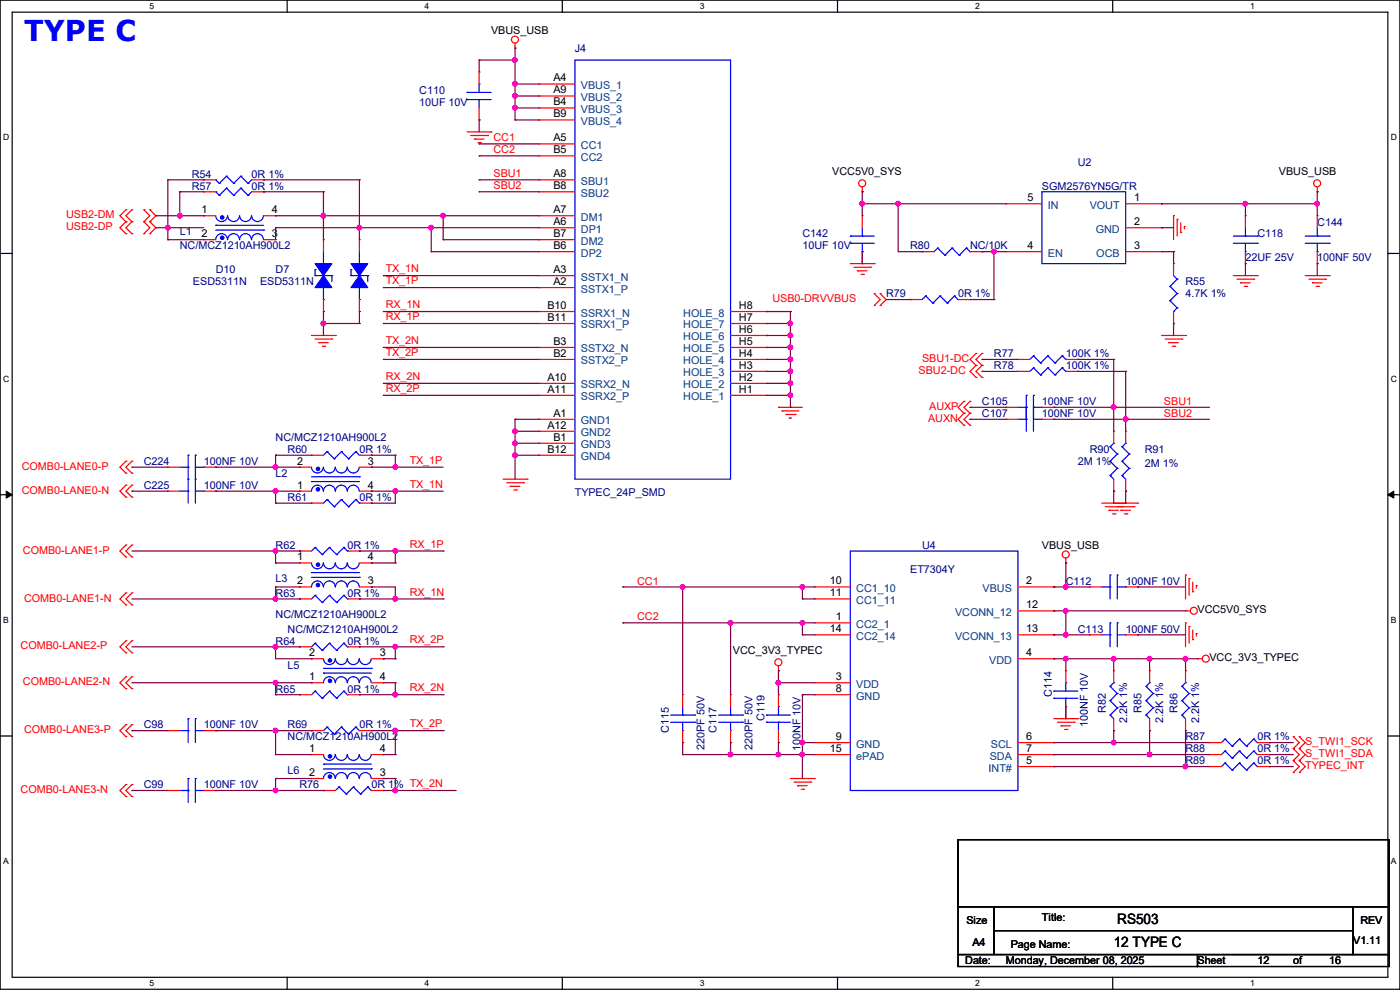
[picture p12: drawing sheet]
<svg xmlns="http://www.w3.org/2000/svg" width="297mm" height="210mm" viewBox="0 0 297 210" stroke-linecap="round" stroke-linejoin="round" font-family="sans-serif">
<defs><g id="words">
<text font-size="6.1" fill="#00f" x="5.1" y="8.7">TYPE C</text>
<g font-size="3">
<text x="237" y="196.1">RS503</text>
<text x="236.3" y="200.9">12 TYPE C</text>
</g>
<g font-size="2.3">
<text x="104.2" y="7.2">VBUS_USB</text>
<text x="117.4" y="17.3">A4</text>
<text x="117.4" y="19.8">A9</text>
<text x="117.4" y="22.4">B4</text>
<text x="117.4" y="30">A5</text>
<text x="117.4" y="24.9">B9</text>
<text x="117.4" y="32.5">B5</text>
<text x="117.4" y="37.6">A8</text>
<text x="117.4" y="40.1">B8</text>
<text x="176.6" y="37.2">VCC5V0_SYS</text>
<text x="271.3" y="37.2">VBUS_USB</text>
<text x="42.7" y="45.2">1</text>
<text x="57.7" y="45.2">4</text>
<text x="117.4" y="47.8">A6</text>
<text x="117.4" y="45.2">A7</text>
<text x="218" y="42.7">5</text>
<text x="240.6" y="47.8">2</text>
<text x="240.6" y="42.7">1</text>
<text x="42.7" y="50.3">2</text>
<text x="57.7" y="50.3">3</text>
<text x="117.4" y="50.3">B7</text>
<text x="117.4" y="52.8">B6</text>
<text x="218" y="52.8">4</text>
<text x="240.6" y="52.8">3</text>
<text x="117.4" y="57.9">A3</text>
<text x="116.1" y="65.5">B10</text>
<text x="117.4" y="60.5">A2</text>
<text x="156.8" y="65.5">H8</text>
<text x="116.1" y="68.1">B11</text>
<text x="156.8" y="70.6">H6</text>
<text x="156.8" y="68.1">H7</text>
<text x="117.4" y="73.2">B3</text>
<text x="117.4" y="75.7">B2</text>
<text x="156.8" y="75.7">H4</text>
<text x="156.8" y="73.2">H5</text>
<text x="116.1" y="80.8">A10</text>
<text x="116.1" y="83.3">A11</text>
<text x="156.8" y="83.3">H1</text>
<text x="156.8" y="80.8">H2</text>
<text x="156.8" y="78.2">H3</text>
<text x="117.4" y="88.4">A1</text>
<text x="116.1" y="90.9">A12</text>
<text x="117.4" y="93.5">B1</text>
<text x="63" y="98.6">2</text>
<text x="78" y="98.6">3</text>
<text x="116.1" y="96">B12</text>
<text x="63" y="103.6">1</text>
<text x="78" y="103.6">4</text>
<text x="63" y="118.9">1</text>
<text x="78" y="118.9">4</text>
<text x="221" y="116.4">VBUS_USB</text>
<text x="63" y="124">2</text>
<text x="78" y="124">3</text>
<text x="176.1" y="124">10</text>
<text x="217.7" y="124">2</text>
<text x="176.1" y="126.5">11</text>
<text x="177.3" y="131.6">1</text>
<text x="217.7" y="129">12</text>
<text x="254" y="130.1">VCC5V0_SYS</text>
<text x="176.1" y="134.1">14</text>
<text x="217.7" y="134.1">13</text>
<text x="65.6" y="139.2">2</text>
<text x="80.6" y="139.2">3</text>
<text x="155.5" y="138.8">VCC_3V3_TYPEC</text>
<text x="217.7" y="139.2">4</text>
<text x="256.6" y="140.3">VCC_3V3_TYPEC</text>
<text x="65.6" y="144.3">1</text>
<text x="80.6" y="144.3">4</text>
<text x="177.3" y="144.3">3</text>
<text x="177.3" y="146.8">8</text>
<text x="65.6" y="159.5">1</text>
<text x="80.6" y="159.5">4</text>
<text x="176.1" y="159.5">15</text>
<text x="177.3" y="157">9</text>
<text x="217.7" y="157">6</text>
<text x="217.7" y="159.5">7</text>
<text x="65.6" y="164.6">2</text>
<text x="80.6" y="164.6">3</text>
<text x="217.7" y="162.1">5</text>
<text x="205" y="195.9">Size</text>
<text x="221" y="195.4">Title:</text>
<text x="288.6" y="195.9">REV</text>
<text x="206.3" y="200.7">A4</text>
<text x="214.4" y="201">Page Name:</text>
<text x="287.1" y="200.2">V1.11</text>
<text x="204.8" y="204.6">Date:</text>
<text x="213.4" y="204.6">Monday, December 08, 2025</text>
<text x="254" y="204.6">Sheet</text>
<text x="266.7" y="204.6">12</text>
<text x="274.4" y="204.6">of</text>
<text x="282" y="204.6">16</text>
</g>
<g font-size="2.3" fill="#000080">
<text x="122" y="11">J4</text>
<text x="88.9" y="19.9">C110</text>
<text x="88.9" y="22.4">10UF 10V</text>
<text x="228.6" y="35.1">U2</text>
<text x="40.7" y="37.7">R54</text>
<text x="40.7" y="40.2">R57</text>
<text x="53.4" y="37.7">0R 1%</text>
<text x="53.4" y="40.2">0R 1%</text>
<text x="221" y="40.2">SGM2576YN5G/TR</text>
<text x="279.4" y="47.8">C144</text>
<text x="38.1" y="49.9">L1</text>
<text x="38.1" y="52.9">NC/MCZ1210AH900L2</text>
<text x="170.2" y="50.4">C142</text>
<text x="170.2" y="52.9">10UF 10V</text>
<text x="193.1" y="52.9">R80</text>
<text x="205.8" y="52.9">NC/10K</text>
<text x="266.7" y="50.4">C118</text>
<text x="45.8" y="58">D10</text>
<text x="58.5" y="58">D7</text>
<text x="264.2" y="55.5">22UF 25V</text>
<text x="279.4" y="55.5">100NF 50V</text>
<text x="40.9" y="60.5">ESD5311N</text>
<text x="55.2" y="60.5">ESD5311N</text>
<text x="188" y="63.1">R79</text>
<text x="203.2" y="63.1">0R 1%</text>
<text x="251.5" y="60.5">R55</text>
<text x="251.5" y="63.1">4.7K 1%</text>
<text x="210.9" y="75.8">R77</text>
<text x="226.1" y="75.8">100K 1%</text>
<text x="210.9" y="78.3">R78</text>
<text x="226.1" y="78.3">100K 1%</text>
<text x="208.3" y="85.9">C105</text>
<text x="208.3" y="88.5">C107</text>
<text x="221" y="85.9">100NF 10V</text>
<text x="221" y="88.5">100NF 10V</text>
<text x="58.5" y="93.6">NC/MCZ1210AH900L2</text>
<text x="30.5" y="98.6">C224</text>
<text x="43.2" y="98.6">100NF 10V</text>
<text x="58.5" y="101.2">L2</text>
<text x="61" y="96.1">R60</text>
<text x="76.2" y="96.1">0R 1%</text>
<text x="228.6" y="98.6">2M 1%</text>
<text x="231.2" y="96.1">R90</text>
<text x="242.9" y="96.1">R91</text>
<text x="242.9" y="99.1">2M 1%</text>
<text x="30.5" y="103.7">C225</text>
<text x="43.2" y="103.7">100NF 10V</text>
<text x="61" y="106.3">R61</text>
<text x="76.2" y="106.3">0R 1%</text>
<text x="122" y="105.2">TYPEC_24P_SMD</text>
<text x="58.5" y="116.4">R62</text>
<text x="73.7" y="116.4">0R 1%</text>
<text x="195.6" y="116.4">U4</text>
<text x="58.5" y="123.5">L3</text>
<text x="193.1" y="121.5">ET7304Y</text>
<text x="226.1" y="124">C112</text>
<text x="238.8" y="124">100NF 10V</text>
<text x="58.5" y="131.1">NC/MCZ1210AH900L2</text>
<text x="58.5" y="126.6">R63</text>
<text x="73.7" y="126.6">0R 1%</text>
<text x="58.5" y="136.7">R64</text>
<text x="61" y="134.2">NC/MCZ1210AH900L2</text>
<text x="73.7" y="136.7">0R 1%</text>
<text x="228.6" y="134.2">C113</text>
<text x="238.8" y="134.2">100NF 50V</text>
<text x="61" y="141.8">L5</text>
<text x="58.5" y="146.9">R65</text>
<text x="73.7" y="146.9">0R 1%</text>
<text x="223.1" y="147.9" transform="rotate(-90 223.1 147.9)">C114</text>
<text x="30.5" y="154.5">C98</text>
<text x="43.2" y="154.5">100NF 10V</text>
<text x="61" y="154.5">R69</text>
<text x="76.2" y="154.5">0R 1%</text>
<text x="141.9" y="155.5" transform="rotate(-90 141.9 155.5)">C115</text>
<text x="152" y="155.5" transform="rotate(-90 152 155.5)">C117</text>
<text x="162.2" y="153" transform="rotate(-90 162.2 153)">C119</text>
<text x="230.8" y="154.2" transform="rotate(-90 230.8 154.2)">100NF 10V</text>
<text x="234.6" y="151.2" transform="rotate(-90 234.6 151.2)">R82</text>
<text x="239.1" y="153.5" transform="rotate(-90 239.1 153.5)">2.2K 1%</text>
<text x="242.2" y="151.2" transform="rotate(-90 242.2 151.2)">R85</text>
<text x="246.8" y="153.5" transform="rotate(-90 246.8 153.5)">2.2K 1%</text>
<text x="249.8" y="151.2" transform="rotate(-90 249.8 151.2)">R86</text>
<text x="254.4" y="153.5" transform="rotate(-90 254.4 153.5)">2.2K 1%</text>
<text x="61" y="157.1">NC/MCZ1210AH900L2</text>
<text x="149.5" y="159" transform="rotate(-90 149.5 159)">220PF 50V</text>
<text x="159.6" y="159" transform="rotate(-90 159.6 159)">220PF 50V</text>
<text x="169.8" y="159.3" transform="rotate(-90 169.8 159.3)">100NF 10V</text>
<text x="251.5" y="159.6">R88</text>
<text x="251.5" y="157.1">R87</text>
<text x="266.7" y="159.6">0R 1%</text>
<text x="266.7" y="157.1">0R 1%</text>
<text x="30.5" y="167.2">C99</text>
<text x="43.2" y="167.2">100NF 10V</text>
<text x="61" y="164.2">L6</text>
<text x="63.5" y="167.2">R76</text>
<text x="78.8" y="167.2">0R 1% TX_2N</text>
<text x="251.5" y="162.1">R89</text>
<text x="266.7" y="162.1">0R 1%</text>
</g>
<g font-size="2.3" fill="#004080">
<text x="123.2" y="18.9">VBUS_1</text>
<text x="123.2" y="21.4">VBUS_2</text>
<text x="123.2" y="24">VBUS_3</text>
<text x="123.2" y="26.5">VBUS_4</text>
<text x="123.2" y="31.6">CC1</text>
<text x="123.2" y="34.1">CC2</text>
<text x="123.2" y="39.2">SBU1</text>
<text x="123.2" y="41.7">SBU2</text>
<text x="123.2" y="46.8">DM1</text>
<text x="222.3" y="44.3">IN</text>
<text x="231.2" y="44.3">VOUT</text>
<text x="123.2" y="49.4">DP1</text>
<text x="123.2" y="51.9">DM2</text>
<text x="232.5" y="49.4">GND</text>
<text x="123.2" y="59.5">SSTX1_N</text>
<text x="123.2" y="54.4">DP2</text>
<text x="222.3" y="54.4">EN</text>
<text x="232.6" y="54.4">OCB</text>
<text x="123.2" y="62.1">SSTX1_P</text>
<text x="123.2" y="69.7">SSRX1_P</text>
<text x="123.2" y="67.1">SSRX1_N</text>
<text x="144.9" y="69.7">HOLE_7</text>
<text x="144.9" y="67.1">HOLE_8</text>
<text x="123.2" y="74.8">SSTX2_N</text>
<text x="123.2" y="77.3">SSTX2_P</text>
<text x="144.9" y="77.3">HOLE_4</text>
<text x="144.9" y="74.8">HOLE_5</text>
<text x="144.9" y="72.2">HOLE_6</text>
<text x="123.2" y="82.4">SSRX2_N</text>
<text x="144.9" y="82.4">HOLE_2</text>
<text x="144.9" y="79.8">HOLE_3</text>
<text x="123.2" y="84.9">SSRX2_P</text>
<text x="144.9" y="84.9">HOLE_1</text>
<text x="123.2" y="90">GND1</text>
<text x="123.2" y="92.5">GND2</text>
<text x="123.2" y="95.1">GND3</text>
<text x="123.2" y="97.6">GND4</text>
<text x="181.7" y="125.6">CC1_10</text>
<text x="208.4" y="125.6">VBUS</text>
<text x="181.7" y="128.1">CC1_11</text>
<text x="202.6" y="130.6">VCONN_12</text>
<text x="181.7" y="133.2">CC2_1</text>
<text x="181.7" y="135.7">CC2_14</text>
<text x="202.6" y="135.7">VCONN_13</text>
<text x="209.8" y="140.8">VDD</text>
<text x="181.7" y="145.9">VDD</text>
<text x="181.7" y="148.4">GND</text>
<text x="181.7" y="158.6">GND</text>
<text x="181.7" y="161.1">ePAD</text>
<text x="210" y="161.1">SDA</text>
<text x="210.2" y="158.6">SCL</text>
<text x="209.7" y="163.7">INT#</text>
</g>
<g font-size="2.3" fill="#f00">
<text x="104.7" y="30">CC1</text>
<text x="104.7" y="32.6">CC2</text>
<text x="104.7" y="37.6">SBU1</text>
<text x="104.7" y="40.2">SBU2</text>
<text x="14" y="46.3">USB2-DM</text>
<text x="14" y="48.9">USB2-DP</text>
<text x="81.8" y="57.7">TX_1N</text>
<text x="81.8" y="60.3">TX_1P</text>
<text x="81.8" y="65.4">RX_1N</text>
<text x="163.9" y="64.1">USB0-DRVVBUS</text>
<text x="81.8" y="67.9">RX_1P</text>
<text x="81.8" y="73">TX_2N</text>
<text x="81.8" y="75.5">TX_2P</text>
<text x="195.6" y="76.8">SBU1-DC</text>
<text x="81.8" y="80.6">RX_2N</text>
<text x="81.8" y="83.1">RX_2P</text>
<text x="194.9" y="79.3">SBU2-DC</text>
<text x="196.9" y="89.5">AUXN</text>
<text x="197.1" y="87">AUXP</text>
<text x="246.9" y="85.9">SBU1</text>
<text x="246.9" y="88.4">SBU2</text>
<text x="4.6" y="99.7">COMB0-LANE0-P</text>
<text x="86.9" y="98.4">TX_1P</text>
<text x="4.6" y="104.7">COMB0-LANE0-N</text>
<text x="86.9" y="103.5">TX_1N</text>
<text x="4.9" y="117.4">COMB0-LANE1-P</text>
<text x="86.9" y="116.2">RX_1P</text>
<text x="135.2" y="124">CC1</text>
<text x="5.1" y="127.6">COMB0-LANE1-N</text>
<text x="86.9" y="126.3">RX_1N</text>
<text x="135.2" y="131.6">CC2</text>
<text x="4.4" y="137.8">COMB0-LANE2-P</text>
<text x="86.9" y="136.5">RX_2P</text>
<text x="4.9" y="145.4">COMB0-LANE2-N</text>
<text x="86.9" y="146.6">RX_2N</text>
<text x="5.1" y="155.5">COMB0-LANE3-P</text>
<text x="86.9" y="154.3">TX_2P</text>
<text x="276.9" y="158.1">S_TWI1_SCK</text>
<text x="276.9" y="160.6">S_TWI1_SDA</text>
<text x="276.9" y="163.2">TYPEC_INT</text>
<text x="4.4" y="168.2">COMB0-LANE3-N</text>
</g>
<g font-size="1.8">
<text x="31.7" y="1.9">5</text>
<text x="90.1" y="1.9">4</text>
<text x="148.5" y="1.9">3</text>
<text x="206.8" y="1.9">2</text>
<text x="265.2" y="1.9">1</text>
<text x=".7" y="29.8">D</text>
<text x="295.1" y="29.8">D</text>
<text x=".7" y="80.9">C</text>
<text x="295.1" y="80.9">C</text>
<text x=".7" y="132.1">B</text>
<text x="295.1" y="132.1">B</text>
<text x=".7" y="183.3">A</text>
<text x="295.1" y="183.3">A</text>
<text x="31.7" y="209.2">5</text>
<text x="90.1" y="209.2">4</text>
<text x="148.5" y="209.2">3</text>
<text x="206.8" y="209.2">2</text>
<text x="265.2" y="209.2">1</text>
</g>
</g></defs>
<g fill="none" stroke="#000" stroke-width=".25">
<path d="M0 0h297v209.8h-297zM2.6 2.6h291.8v204.7h-291.8zM60.9 0v2.6M119.3 0v2.6M177.7 0v2.6M236.1 0v2.6M0 53.8h2.6M294.4 53.8h2.6M0 104.9h2.6M294.4 104.9h2.6M0 156.1h2.6M294.4 156.1h2.6"/>
<path d="M203.2 178.1h91.5v14.2h-91.5zM203.2 192.3h7.7v10.2h-7.7zM210.9 192.3h76.2v5.1h-76.2zM210.9 197.4h76.2v5.1h-76.2zM287.1 192.3h7.6v10.2h-7.6zM60.9 207.3v2.5M119.3 207.3v2.5M177.7 207.3v2.5M203.2 202.5h50.8v2.5h-50.8zM236.1 207.3v2.5M254 202.5h40.7v2.5h-40.7z"/>
</g>
<path d="M1.3 104.2l1.3 .7-1.3 .8zM294.4 104.9l1.3-.7v1.5z" fill="#000"/>
<path d="M1.3 104.2l1.3 .7-1.3 .8zM294.4 104.9l1.3-.7v1.5z" fill="none" stroke="#000" stroke-width=".21"/>
<g fill="none" stroke="#f00" stroke-width=".25">
<path d="M109.3 10.2h.1M109.3 9.2v1M99.1 28h5.1M99.9 28.7h3.5M100.6 29.5h.1M100.6 29.5h2.1M101.4 30.3h.5M101.9 30.3h.1M103.4 28.7h.1M104.2 28h.1M182.9 39.7v1M279.4 39.7v1"/>
<path d="M26.7 44.5h.1M26.7 47h.1M26.7 49.6h.1M26.7 44.5l-1.3 1.3 1.3 1.2M26.7 47l-1.3 1.3 1.3 1.3M28 44.5h.1M28 47h.1M28 49.6h.1M28 44.5l-1.3 1.3 1.3 1.2M28 47l-1.3 1.3 1.3 1.3M30.5 44.5h.1M30.5 47h.1"/>
<path d="M30.5 49.6h.1M30.5 44.5l1.3 1.3-1.3 1.2M30.5 47l1.3 1.3-1.3 1.3M31.8 47h.1M31.8 44.5h.1M31.8 49.6h.1M31.8 44.5l1.3 1.3-1.3 1.2M31.8 47l1.3 1.3-1.3 1.3M180.4 55.9h5.1M181.1 56.7h3.6M181.9 57.4h.1M181.9 57.4h2"/>
<path d="M182.7 58.2h.5M182.9 40.7h.1M183.2 58.2h.1M184.7 56.7h.1M185.5 55.9h.1M249 45.8h.1M249 45.8v5M249.7 46.5h.1M249.7 46.5v3.6M250.5 49.3h.1M250.5 47.3v2M251.2 48h.1"/>
<path d="M251.2 48v.6M261.7 58.5h5M262.4 59.2h3.6M263.2 60h.1M263.2 60h2M266 59.2h.1M266.7 58.5h.1M276.9 58.5h5.1M277.7 59.2h3.5M278.4 60h.1M278.4 60h2.1M279.4 40.7h.1"/>
<path d="M281.2 59.2h.1M282 58.5h.1M66.1 71.2h5.1M66.8 71.9h3.6M67.6 72.7h.1M67.6 72.7h2M68.4 73.4h.5M68.9 73.4h.1M70.4 71.9h.1M71.2 71.2h.1M185.5 62.3h.1M185.5 64.8h.1"/>
<path d="M185.5 62.3l1.2 1.2-1.2 1.3M186.7 64.8h.1M186.7 62.3h.1M186.7 62.3l1.3 1.2-1.3 1.3M207.1 75h.1M207.1 77.5h.1M207.1 75l-1.3 1.2 1.3 1.3M207.1 77.5l-1.3 1.3 1.3 1.3M208.3 75h.1M208.3 77.5h.1M208.3 75l-1.2 1.2 1.2 1.3M208.3 77.5l-1.2 1.3 1.2 1.3"/>
<path d="M246.4 71.2h5.1M247.2 71.9h3.5M247.9 72.7h.1M247.9 72.7h2.1M248.7 73.4h.5M249.2 73.4h.1M250.7 71.9h.1M251.5 71.2h.1M263.9 60.7h.6M264.5 60.7h.1M279.2 60.7h.5M279.7 60.7h.1"/>
<path d="M26.7 97.8h.1M26.7 97.8l-1.3 1.3 1.3 1.3M28 97.8h.1M28 97.8l-1.3 1.3 1.3 1.3M165.1 86.4h.1M165.1 86.4h5.1M165.9 87.2h.1M165.9 87.2h3.6M166.7 87.9h2M167.4 88.7h.1M167.4 88.7h.5M168.7 87.9h.1"/>
<path d="M204.5 87.7h.1M204.5 85.1h.1M204.5 90.2h.1M204.5 85.1l-1.3 1.3 1.3 1.3M204.5 87.7l-1.3 1.2 1.3 1.3M205.8 87.7h.1M205.8 85.1h.1M205.8 90.2h.1M205.8 85.1l-1.3 1.3 1.3 1.3M205.8 87.7l-1.3 1.2 1.3 1.3M207.1 80.1h.1M208.3 80.1h.1"/>
<path d="M26.7 102.9h.1M26.7 105.5h.1M26.7 100.4h.1M26.7 115.6h.1M26.7 118.2h.1M26.7 102.9l-1.3 1.3 1.3 1.3M26.7 115.6l-1.3 1.3 1.3 1.3M28 102.9h.1M28 105.5h.1M28 100.4h.1M28 115.6h.1M28 118.2h.1"/>
<path d="M28 102.9l-1.3 1.3 1.3 1.3M28 115.6l-1.3 1.3 1.3 1.3M106.7 101.6h5.1M107.5 102.4h3.5M108.2 103.2h.1M108.2 103.2h2.1M109 103.9h.5M109.5 103.9h.1M111 102.4h.1M111.8 101.6h.1M226.1 119.4h.1M226.1 118.4v1"/>
<path d="M233.7 106.7h7.6M234.5 107.5h6.1M235.2 108.2h.1M235.2 108.2h2.1M236 109h.5M236.5 109h.1M237.8 108.2h.1M237.8 108.2h2M238 107.5h.1M238.5 109h.6M238.8 106.7h.1M239.1 109h.1"/>
<path d="M240.6 107.5h.1M241.3 106.7h.1M26.7 125.8h.1M26.7 128.3h.1M26.7 135.9h.1M26.7 138.5h.1M26.7 125.8l-1.3 1.2 1.3 1.3M26.7 135.9l-1.3 1.3 1.3 1.3M28 125.8h.1M28 128.3h.1M28 135.9h.1M28 138.5h.1"/>
<path d="M28 125.8l-1.3 1.2 1.3 1.3M28 135.9l-1.3 1.3 1.3 1.3M251.5 122h.1M251.5 129.6h.1M251.5 132.1h.1M251.5 122v5M251.5 132.1v5.1M251.5 129.6h1M252.3 122.7h.1M252.3 132.9h.1M252.3 122.7v3.6M252.3 132.9v3.5"/>
<path d="M253 125.5h.1M253 135.7h.1M253 123.5v2M253 133.6v2.1M253.8 124.2h.1M253.8 134.4h.1M253.8 124.2v.6M253.8 134.4v.5M254 139.7h.1M254 139.7h1.1M26.7 143.6h.1M26.7 146.1h.1"/>
<path d="M26.7 153.7h.1M26.7 156.3h.1M26.7 143.6l-1.3 1.2 1.3 1.3M26.7 153.7l-1.3 1.3 1.3 1.3M28 143.6h.1M28 146.1h.1M28 153.7h.1M28 156.3h.1M28 143.6l-1.3 1.2 1.3 1.3M28 153.7l-1.3 1.3 1.3 1.3M165.1 142.3h.1M165.1 141.3v1"/>
<path d="M223.6 152.4h5M224.3 153.2h3.6M225.1 154h.1M225.1 154h2M225.8 154.7h.6M226.4 154.7h.1M227.9 153.2h.1M228.6 152.4h.1M274.4 158.8h.1M274.4 156.3h.1M274.4 156.3l1.2 1.2-1.2 1.3M274.4 158.8l1.2 1.3-1.2 1.2"/>
<path d="M275.6 158.8h.1M275.6 156.3h.1M275.6 156.3l1.3 1.2-1.3 1.3M275.6 158.8l1.3 1.3-1.3 1.2M26.7 166.4h.1M26.7 169h.1M26.7 166.4l-1.3 1.3 1.3 1.3M28 166.4h.1M28 169h.1M28 166.4l-1.3 1.3 1.3 1.3M167.7 165.1h5.1M168.4 165.9h3.6"/>
<path d="M169.2 166.7h.1M169.2 166.7h2M170 167.4h.5M170.5 167.4h.1M172 165.9h.1M172.8 165.1h.1M274.4 161.3h.1M274.4 163.9h.1M274.4 161.3l1.2 1.3-1.2 1.3M275.6 161.3h.1M275.6 163.9h.1M275.6 161.3l1.3 1.3-1.3 1.3"/>
<circle cx="109.2" cy="8.4" r=".74"/>
<circle cx="182.9" cy="38.9" r=".74"/>
<circle cx="279.4" cy="38.9" r=".74"/>
<circle cx="226.1" cy="117.6" r=".74"/>
<circle cx="253.3" cy="129.6" r=".74"/>
<circle cx="255.8" cy="139.7" r=".74"/>
<circle cx="165.1" cy="140.5" r=".74"/>
</g>
<path d="M66.8 58.5h.1M66.8 57.2h.1M66.8 58.5h3.6M66.8 57.2v1.3M68.6 55.9h.1M68.6 53.4v2.5M70.4 58.5h.1M70.4 58.5v1.2M68.6 63.5h.1M68.6 61v2.5" fill="none" stroke="#00f" stroke-width=".25"/>
<path d="M66.8 55.9h3.6l-1.8 2.6z" fill-rule="evenodd" fill="#00f"/>
<path d="M66.8 55.9h3.6l-1.8 2.6z" fill="none" stroke="#00f" stroke-width=".25"/>
<path d="M68.6 58.5l1.8 2.5h-3.6z" fill-rule="evenodd" fill="#00f"/>
<g fill="none" stroke="#00f" stroke-width=".25">
<path d="M45.8 38.1h.1M45.8 38.1l.7 .8M46.5 38.9h.1M48 37.4h.1M48 37.4l1.6 1.5M48 37.4l-1.5 1.5M49.6 38.9h.1M51.1 37.4h.1M51.1 37.4l1.5 1.5M51.1 37.4l-1.5 1.5M52.6 38.9h.1M53.4 38.1l-.8 .8"/>
<path d="M68.6 58.5l1.8 2.5h-3.6zM198.9 52.6h.1M198.9 52.6l-.7 .8M198.9 52.6l1.5 1.5M200.4 54.1h.1M202 52.6h.1M202 52.6l-1.6 1.5M202 52.6l1.5 1.5M203.5 54.1h.1M205 52.6h.1M205 52.6l-1.5 1.5M205 52.6l.8 .8"/>
<path d="M205.8 53.4h.1M261.7 51.6h5M261.7 50.1h5M264.2 53.4h.1M264.2 50.1h.1M264.2 48.3v1.8M264.2 51.6v1.8M266.7 51.6h.1M266.7 50.1h.1M38.1 99.1h1.8M39.9 99.1h.1M39.9 96.6h.1"/>
<path d="M39.9 96.6v10.1M41.4 96.6h.1M41.4 99.1h1.8M41.4 96.6v10.1M43.2 99.1h.1M215.9 86.4h1.8M217.7 86.4h.1M217.7 83.9h.1M217.7 83.9v5M219.2 83.9h.1M219.2 86.4h1.8M219.2 83.9v5"/>
<path d="M221 86.4h.1M38.1 104.2h1.8M39.9 104.2h.1M39.9 101.6h.1M41.4 101.6h.1M41.4 104.2h1.8M43.2 104.2h.1M66.8 116.1h.1M66.8 116.1l-.7 .8M66.8 116.1l1.6 1.5M68.4 117.6h.1M69.9 116.1h.1"/>
<path d="M69.9 116.1l-1.5 1.5M69.9 116.1l1.5 1.5M71.4 117.6h.1M72.9 116.1h.1M72.9 116.1l-1.5 1.5M72.9 116.1l.8 .8M73.7 116.9h.1M259.9 159.3h.1M259.9 159.3l-.8 .8M259.9 159.3l1.5 1.5M262.9 159.3h.1M262.9 159.3l-1.5 1.5"/>
<path d="M262.9 159.3l1.6 1.5M266 159.3h.1M266 159.3l-1.5 1.5M266 159.3l.7 .8M68.6 165.1a1.25 1.25 0 0 1 1.3-1.2 1.25 1.25 0 0 1 1.2 1.2M68.6 160.1a1.25 1.25 0 0 0 1.3 1.2 1.25 1.25 0 0 0 1.2-1.2M68.6 162.1h.1M68.6 163.1h10.2M68.6 162.1h10.2M71.2 165.1a1.25 1.25 0 0 1 1.2-1.2 1.25 1.25 0 0 1 1.3 1.2M71.2 160.1a1.25 1.25 0 0 0 1.2 1.2 1.25 1.25 0 0 0 1.3-1.2M73.7 165.1a1.25 1.25 0 0 1 1.3-1.2 1.25 1.25 0 0 1 1.2 1.2"/>
<path d="M73.7 160.1a1.25 1.25 0 0 0 1.3 1.2 1.25 1.25 0 0 0 1.2-1.2M76.2 165.1a1.25 1.25 0 0 1 1.3-1.2 1.25 1.25 0 0 1 1.2 1.2M76.2 160.1a1.25 1.25 0 0 0 1.3 1.2 1.25 1.25 0 0 0 1.2-1.2M78.8 163.1h.1M261.4 160.8h.1M264.5 160.8h.1M266.7 160.1h.1"/>
</g>
<g fill="none" stroke="#f00" stroke-width=".25">
<path d="M43.2 38.1h.1M43.2 38.1h2.6M53.4 38.1h2.5M55.9 38.1h.1M68.6 50.8h.1M68.6 50.8v2.6M195.6 53.4h.1M195.6 53.4h2.6M205.8 53.4h2.5M208.3 53.4h.1M264.2 45.8h.1M264.2 55.9h.1"/>
<path d="M264.2 45.8v2.5M264.2 53.4v2.5M68.6 66.1h.1M68.6 63.5v2.6M35.6 99.1h.1M35.6 99.1h2.5M43.2 99.1h2.6M45.8 99.1h.1M213.4 86.4h.1M213.4 86.4h2.5M221 86.4h2.6M223.6 86.4h.1"/>
<path d="M35.6 104.2h.1M35.6 104.2h2.5M43.2 104.2h2.6M45.8 104.2h.1M63.5 116.9h.1M63.5 116.9h2.6M73.7 116.9h2.5M76.2 116.9h.1M256.6 160.1h.1M256.6 160.1h2.5M266.7 160.1h2.6M269.3 160.1h.1"/>
</g>
<circle cx="70" cy="160.4" r=".36" fill="#00f"/>
<circle cx="70" cy="160.4" r=".36" fill="none" stroke="#00f" stroke-width=".25"/>
<circle cx="70" cy="164.7" r=".36" fill="#00f"/>
<g fill="none" stroke="#00f" stroke-width=".25">
<path d="M66.1 119.4a1.25 1.25 0 0 0 1.2 1.3 1.25 1.25 0 0 0 1.3-1.3M68.6 119.4a1.25 1.25 0 0 0 1.3 1.3 1.25 1.25 0 0 0 1.2-1.3M71.2 119.4a1.25 1.25 0 0 0 1.2 1.3 1.25 1.25 0 0 0 1.3-1.3M73.7 119.4a1.25 1.25 0 0 0 1.3 1.3 1.25 1.25 0 0 0 1.2-1.3M66.1 124.5a1.25 1.25 0 0 1 1.2-1.3 1.25 1.25 0 0 1 1.3 1.3M66.1 121.5h.1M66.1 122.5h10.1M66.1 121.5h10.1M68.6 124.5a1.25 1.25 0 0 1 1.3-1.3 1.25 1.25 0 0 1 1.2 1.3M71.2 124.5a1.25 1.25 0 0 1 1.2-1.3 1.25 1.25 0 0 1 1.3 1.3M73.7 124.5a1.25 1.25 0 0 1 1.3-1.3 1.25 1.25 0 0 1 1.2 1.3M76.2 122.5h.1"/>
<path d="M71.9 166.9h.1M71.9 166.9l-.7 .8M71.9 166.9l1.5 1.5M73.4 168.4h.1M75 166.9h.1M75 166.9l-1.6 1.5M75 166.9l1.5 1.5M76.5 168.4h.1M78 166.9h.1M78 166.9l-1.5 1.5M78 166.9l.8 .8M78.8 167.7h.1"/>
<circle cx="70" cy="164.7" r=".36"/>
</g>
<path d="M66.1 160.1h.1M66.1 165.1h.1M66.1 160.1h2.5M66.1 165.1h2.5M68.6 167.7h.1M68.6 167.7h2.6M78.8 160.1h2.5M78.8 165.1h2.5M78.8 167.7h2.5M81.3 160.1h.1M81.3 165.1h.1M81.3 167.7h.1" fill="none" stroke="#f00" stroke-width=".25"/>
<circle cx="67.5" cy="119.8" r=".36" fill="#00f"/>
<circle cx="67.5" cy="119.8" r=".36" fill="none" stroke="#00f" stroke-width=".25"/>
<circle cx="67.5" cy="124.1" r=".36" fill="#00f"/>
<g fill="none" stroke="#00f" stroke-width=".25">
<path d="M74.5 58.5h.1M74.5 57.2h.1M74.5 58.5h3.5M74.5 57.2v1.3M76.2 55.9h.1M76.2 53.4v2.5M78 58.5h.1M78 58.5v1.2M249 58.5l.7 .7M249.7 59.2h.1M249.7 59.2l-1.5 1.5M76.2 63.5h.1"/>
<path d="M76.2 61v2.5M219.2 78h.1M219.2 78l-.7 .8M219.2 78l1.6 1.5M220.8 79.5h.1M222.3 78h.1M222.3 78l-1.5 1.5M222.3 78l1.5 1.5M223.8 79.5h.1M225.3 78h.1M225.3 78l-1.5 1.5M225.3 78l.8 .8"/>
<path d="M226.1 78.8h.1M248.2 60.7h.1M248.2 63.8h.1M248.2 60.7l1.5 1.6M248.2 63.8l1.5 1.5M249 66.1h.1M249.7 62.3h.1M249.7 65.3h.1M249.7 62.3l-1.5 1.5M249.7 65.3l-.7 .8M235.5 97.8h.1M235.5 94.8h.1"/>
<path d="M235.5 97.8l1.5 1.6M235.5 94.8l1.5 1.5M236.3 94h.1M236.3 94l-.8 .8M237 99.4h.1M237 96.3h.1M237 99.4l-1.5 1.5M237 96.3l-1.5 1.5M69.4 106h.1M69.4 106l-.8 .7M69.4 106l1.5 1.5M70.9 107.5h.1"/>
<path d="M72.4 106h.1M72.4 106l-1.5 1.5M72.4 106l1.6 1.5M74 107.5h.1M75.5 106h.1M75.5 106l-1.5 1.5M75.5 106l.7 .7M76.2 106.7h.1M235.5 100.9h.1M235.5 100.9l.8 .7M66.8 136.4h.1M66.8 136.4l-.7 .8"/>
<path d="M66.8 136.4l1.6 1.6M68.4 138h.1M69.9 136.4h.1M69.9 136.4l-1.5 1.6M69.9 136.4l1.5 1.6M71.4 138h.1M72.9 136.4h.1M72.9 136.4l-1.5 1.6M72.9 136.4l.8 .8M73.7 137.2h.1M142.3 153.2h5.1M142.3 151.7h5.1"/>
<path d="M144.8 155h.1M144.8 151.7h.1M144.8 149.9v1.8M144.8 153.2v1.8M147.4 153.2h.1M147.4 151.7h.1M162.6 151.7h.1M162.6 153.2h.1M162.6 153.2h5.1M162.6 151.7h5.1M165.1 149.9h.1M165.1 153.2h.1"/>
<path d="M165.1 149.9v1.8M165.1 153.2v1.8M235.5 151.7h.1M235.5 148.6h.1M235.5 145.6h.1M235.5 151.7l.8 .7M235.5 148.6l1.5 1.6M235.5 145.6l1.5 1.5M236.3 144.8h.1M236.3 144.8l-.8 .8M237 150.2h.1M237 147.1h.1"/>
<path d="M237 150.2l-1.5 1.5M237 147.1l-1.5 1.5M250.7 151.7h.1M250.7 148.6h.1M250.7 145.6h.1M250.7 151.7l.8 .7M250.7 148.6l1.6 1.6M250.7 145.6l1.6 1.5M251.5 144.8h.1M251.5 144.8l-.8 .8M252.3 150.2h.1M252.3 147.1h.1"/>
<path d="M252.3 150.2l-1.6 1.5M252.3 147.1l-1.6 1.5M259.9 156.8h.1M259.9 156.8l-.8 .7M259.9 156.8l1.5 1.5M261.4 158.3h.1M262.9 156.8h.1M262.9 156.8l-1.5 1.5M262.9 156.8l1.6 1.5M264.5 158.3h.1M266 156.8h.1M266 156.8l-1.5 1.5"/>
<path d="M266 156.8l.7 .7M266.7 157.5h.1M38.1 167.7h1.8M39.9 167.7h.1M39.9 165.1h.1M39.9 165.1v5.1M41.4 165.1h.1M41.4 167.7h1.8M41.4 165.1v5.1M43.2 167.7h.1"/>
<circle cx="67.5" cy="124.1" r=".36"/>
</g>
<g fill="none" stroke="#f00" stroke-width=".25">
<path d="M249 55.9h.1M249 55.9v2.6M215.9 78.8h.1M215.9 78.8h2.6M226.1 78.8h2.5M228.6 78.8h.1M249 68.6h.1M249 66.1v2.5M236.3 91.5h.1M236.3 91.5v2.5M63.5 119.4h.1M63.5 119.4h2.6"/>
<path d="M66.1 106.7h.1M66.1 106.7h2.5M76.2 119.4h2.6M76.2 106.7h2.6M78.8 119.4h.1M78.8 106.7h.1M236.3 104.2h.1M236.3 101.6v2.6M63.5 124.5h.1M63.5 137.2h.1M63.5 124.5h2.6M63.5 137.2h2.6"/>
<path d="M73.7 137.2h2.5M76.2 137.2h.1M76.2 124.5h2.6M78.8 124.5h.1M144.8 147.4h.1M144.8 157.5h.1M144.8 147.4v2.5M144.8 155v2.5M165.1 157.5h.1M165.1 147.4h.1M165.1 147.4v2.5M165.1 155v2.5"/>
<path d="M236.3 155h.1M236.3 142.3h.1M236.3 142.3v2.5M236.3 152.4v2.6M251.5 155h.1M251.5 142.3h.1M251.5 142.3v2.5M251.5 152.4v2.6M256.6 157.5h.1M256.6 157.5h2.5M266.7 157.5h2.6M269.3 157.5h.1"/>
<path d="M35.6 167.7h.1M35.6 167.7h2.5M43.2 167.7h2.6M45.8 167.7h.1"/>
</g>
<path d="M74.5 55.9h3.5l-1.8 2.6z" fill-rule="evenodd" fill="#00f"/>
<path d="M74.5 55.9h3.5l-1.8 2.6z" fill="none" stroke="#00f" stroke-width=".25"/>
<path d="M76.2 58.5l1.8 2.5h-3.5z" fill-rule="evenodd" fill="#00f"/>
<g fill="none" stroke="#00f" stroke-width=".25">
<path d="M99.1 19.6h.1M99.1 19.6h5.1M101.6 17.8h.1M101.6 17.8v1.8M99.1 21.1h.1M99.1 21.1h5.1M101.6 21.1h.1M101.6 21.1v1.8M76.2 58.5l1.8 2.5h-3.5zM276.9 51.6h5.1M276.9 50.1h5.1M279.4 53.4h.1"/>
<path d="M279.4 50.1h.1M279.4 48.3v1.8M279.4 51.6v1.8M282 51.6h.1M282 50.1h.1M69.4 95.8h.1M69.4 95.8l-.8 .8M69.4 95.8l1.5 1.5M70.9 97.3h.1M72.4 95.8h.1M72.4 95.8l-1.5 1.5M72.4 95.8l1.6 1.5"/>
<path d="M74 97.3h.1M75.5 95.8h.1M75.5 95.8l-1.5 1.5M75.5 95.8l.7 .8M76.2 96.6h.1M215.9 88.9h1.8M217.7 88.9h.1M217.7 86.4h.1M217.7 86.4v5.1M219.2 86.4h.1M219.2 88.9h1.8M219.2 86.4v5.1"/>
<path d="M221 88.9h.1M66.8 126.3h.1M66.8 126.3l-.7 .7M66.8 126.3l1.6 1.5M68.4 127.8h.1M68.6 139.7a1.25 1.25 0 0 0 1.3 1.3 1.25 1.25 0 0 0 1.2-1.3M69.9 126.3h.1M69.9 126.3l-1.5 1.5M69.9 126.3l1.5 1.5M71.2 139.7a1.25 1.25 0 0 0 1.2 1.3 1.25 1.25 0 0 0 1.3-1.3M71.4 127.8h.1M72.9 126.3h.1"/>
<path d="M72.9 126.3l-1.5 1.5M72.9 126.3l.8 .7M73.7 127h.1M73.7 139.7a1.25 1.25 0 0 0 1.3 1.3 1.25 1.25 0 0 0 1.2-1.3M76.2 139.7a1.25 1.25 0 0 0 1.3 1.3 1.25 1.25 0 0 0 1.2-1.3M68.6 144.8a1.25 1.25 0 0 1 1.3-1.2 1.25 1.25 0 0 1 1.2 1.2M68.6 142.8h.1M68.6 141.8h10.2M68.6 142.8h10.2M69.4 154.2h.1M69.4 154.2l-.8 .8M69.4 154.2l1.5 1.5"/>
<path d="M70.9 155.7h.1M71.2 144.8a1.25 1.25 0 0 1 1.2-1.2 1.25 1.25 0 0 1 1.3 1.2M72.4 154.2h.1M72.4 154.2l-1.5 1.5M72.4 154.2l1.6 1.5M73.7 144.8a1.25 1.25 0 0 1 1.3-1.2 1.25 1.25 0 0 1 1.2 1.2M74 155.7h.1M75.5 154.2h.1M75.5 154.2l-1.5 1.5M75.5 154.2l.7 .8M76.2 155h.1M76.2 144.8a1.25 1.25 0 0 1 1.3-1.2 1.25 1.25 0 0 1 1.2 1.2"/>
<path d="M78.8 141.8h.1"/>
</g>
<g fill="none" stroke="#f00" stroke-width=".25">
<path d="M101.6 15.3h.1M101.6 15.3v2.5M101.6 25.4h.1M101.6 22.9v2.5M76.2 50.8h.1M76.2 50.8v2.6M279.4 45.8h.1M279.4 55.9h.1M279.4 45.8v2.5M279.4 53.4v2.5M76.2 66.1h.1M76.2 63.5v2.6"/>
<path d="M66.1 96.6h.1M66.1 96.6h2.5M76.2 96.6h2.6M78.8 96.6h.1M213.4 88.9h.1M213.4 88.9h2.5M221 88.9h2.6M223.6 88.9h.1M63.5 127h.1M63.5 127h2.6M73.7 127h2.5M76.2 127h.1"/>
<path d="M66.1 155h.1M66.1 155h2.5M76.2 155h2.6M78.8 155h.1"/>
</g>
<circle cx="70" cy="144.4" r=".36" fill="#00f"/>
<circle cx="70" cy="144.4" r=".36" fill="none" stroke="#00f" stroke-width=".25"/>
<circle cx="70" cy="140.1" r=".36" fill="#00f"/>
<g fill="none" stroke="#00f" stroke-width=".25">
<path d="M45.8 50.8a1.25 1.25 0 0 1 1.2-1.2 1.25 1.25 0 0 1 1.3 1.2M45.8 45.8a1.25 1.25 0 0 0 1.2 1.2 1.25 1.25 0 0 0 1.3-1.2M45.8 47.8h.1M45.8 48.8h10.1M45.8 47.8h10.1M48.3 50.8a1.25 1.25 0 0 1 1.3-1.2 1.25 1.25 0 0 1 1.2 1.2M48.3 45.8a1.25 1.25 0 0 0 1.3 1.2 1.25 1.25 0 0 0 1.2-1.2M50.8 50.8a1.25 1.25 0 0 1 1.3-1.2 1.25 1.25 0 0 1 1.2 1.2M50.8 45.8a1.25 1.25 0 0 0 1.3 1.2 1.25 1.25 0 0 0 1.2-1.2M53.4 50.8a1.25 1.25 0 0 1 1.2-1.2 1.25 1.25 0 0 1 1.3 1.2M53.4 45.8a1.25 1.25 0 0 0 1.2 1.2 1.25 1.25 0 0 0 1.3-1.2M55.9 48.8h.1"/>
<path d="M180.4 51.6h.1M180.4 50.1h.1M180.4 51.6h5.1M180.4 50.1h5.1M182.9 53.4h.1M182.9 50.1h.1M182.9 48.3v1.8M182.9 51.6v1.8M221 40.7h17.8v15.2h-17.8zM38.1 155h1.8M39.9 155h.1M39.9 152.4h.1"/>
<path d="M39.9 152.4v5.1M41.4 152.4h.1M41.4 155h1.8M41.4 152.4v5.1M43.2 155h.1"/>
<circle cx="70" cy="140.1" r=".36"/>
</g>
<g fill="none" stroke="#f00" stroke-width=".25">
<path d="M182.9 45.8h.1M182.9 55.9h.1M182.9 45.8v2.5M182.9 53.4v2.5M213.4 53.4h.1M213.4 43.2h.1M213.4 53.4h7.6M213.4 43.2h7.6M238.8 53.4h7.6M238.8 48.3h7.6M238.8 43.2h7.6M246.4 53.4h.1"/>
<path d="M246.4 48.3h.1M246.4 43.2h.1M66.1 139.7h.1M66.1 139.7h2.5M78.8 139.7h2.5M81.3 139.7h.1M35.6 155h.1M35.6 155h2.5M43.2 155h2.6M45.8 155h.1M66.1 144.8h.1M66.1 144.8h2.5"/>
<path d="M78.8 144.8h2.5M81.3 144.8h.1"/>
</g>
<circle cx="47.1" cy="46.1" r=".36" fill="#00f"/>
<circle cx="47.1" cy="46.1" r=".36" fill="none" stroke="#00f" stroke-width=".25"/>
<circle cx="47.1" cy="50.4" r=".36" fill="#00f"/>
<g fill="none" stroke="#00f" stroke-width=".25">
<path d="M122 12.7h33v88.9h-33zM219.2 75.5h.1M219.2 75.5l-.7 .7M219.2 75.5l1.6 1.5M220.8 77h.1M222.3 75.5h.1M222.3 75.5l-1.5 1.5M222.3 75.5l1.5 1.5M223.8 77h.1M225.3 75.5h.1M225.3 75.5l-1.5 1.5M225.3 75.5l.8 .7"/>
<path d="M226.1 76.2h.1M66.1 99.1a1.25 1.25 0 0 0 1.2 1.2 1.25 1.25 0 0 0 1.3-1.2M68.6 99.1a1.25 1.25 0 0 0 1.3 1.2 1.25 1.25 0 0 0 1.2-1.2M71.2 99.1a1.25 1.25 0 0 0 1.2 1.2 1.25 1.25 0 0 0 1.3-1.2M73.7 99.1a1.25 1.25 0 0 0 1.3 1.2 1.25 1.25 0 0 0 1.2-1.2M238 97.8h.1M238 94.8h.1M238 97.8l1.6 1.6M238 94.8l1.6 1.5M238.8 94h.1M238.8 94l-.8 .8M239.6 99.4h.1"/>
<path d="M239.6 96.3h.1M239.6 99.4l-1.6 1.5M239.6 96.3l-1.6 1.5M66.1 104.2a1.25 1.25 0 0 1 1.2-1.3 1.25 1.25 0 0 1 1.3 1.3M66.1 102.2h.1M66.1 101.1h10.1M66.1 102.2h10.1M68.6 104.2a1.25 1.25 0 0 1 1.3-1.3 1.25 1.25 0 0 1 1.2 1.3M71.2 104.2a1.25 1.25 0 0 1 1.2-1.3 1.25 1.25 0 0 1 1.3 1.3M73.7 104.2a1.25 1.25 0 0 1 1.3-1.3 1.25 1.25 0 0 1 1.2 1.3M76.2 101.1h.1M238 100.9h.1"/>
<path d="M238 100.9l.8 .7M233.7 124.5h1.8M233.7 134.7h1.8M235.5 124.5h.1M235.5 122h.1M235.5 134.7h.1M235.5 132.1h.1M235.5 122v5M235.5 132.1v5.1M237 122h.1M237 132.1h.1M237 124.5h1.8"/>
<path d="M237 122v5M237 132.1v5.1M237 134.7h1.8M238.8 124.5h.1M238.8 134.7h.1M152.4 153.2h5.1M152.4 151.7h5.1M155 155h.1M155 151.7h.1M155 149.9v1.8M155 153.2v1.8M157.5 153.2h.1"/>
<path d="M157.5 151.7h.1M223.6 146.6h.1M223.6 148.1h.1M223.6 146.6h5M223.6 148.1h5M226.1 144.8h.1M226.1 148.1h.1M226.1 144.8v1.8M226.1 148.1v1.8M259.9 161.8h.1M259.9 161.8l-.8 .8M259.9 161.8l1.5 1.6"/>
<path d="M261.4 163.4h.1M262.9 161.8h.1M262.9 161.8l-1.5 1.6M262.9 161.8l1.6 1.6M264.5 163.4h.1M266 161.8h.1M266 161.8l-1.5 1.6M266 161.8l.7 .8M266.7 162.6h.1"/>
<circle cx="47.1" cy="50.4" r=".36"/>
</g>
<g fill="none" stroke="#f00" stroke-width=".25">
<path d="M114.3 17.8h.1M114.3 17.8h7.7M114.3 30.5h.1M114.3 38.1h.1M114.3 20.4h.1M114.3 25.4h.1M114.3 33.1h.1M114.3 22.9h.1M114.3 30.5h7.7M114.3 38.1h7.7M114.3 20.4h7.7M114.3 25.4h7.7"/>
<path d="M114.3 33.1h7.7M114.3 22.9h7.7M43.2 45.8h.1M43.2 50.8h.1M43.2 45.8h2.6M43.2 50.8h2.6M55.9 45.8h2.6M55.9 50.8h2.6M58.5 45.8h.1M58.5 50.8h.1M114.3 58.5h.1M114.3 48.3h.1"/>
<path d="M114.3 45.8h.1M114.3 40.7h.1M114.3 50.8h.1M114.3 53.4h.1M114.3 45.8h7.7M114.3 50.8h7.7M114.3 58.5h7.7M114.3 48.3h7.7M114.3 40.7h7.7M114.3 53.4h7.7M114.3 61h.1M114.3 68.6h.1"/>
<path d="M114.3 66.1h.1M114.3 73.7h.1M114.3 76.2h.1M114.3 61h7.7M114.3 68.6h7.7M114.3 66.1h7.7M114.3 73.7h7.7M114.3 76.2h7.7M155 68.6h7.6M155 66.1h7.6M155 73.7h7.6M155 76.2h7.6"/>
<path d="M155 78.8h7.6M155 71.2h7.6M162.6 78.8h.1M162.6 76.2h.1M162.6 73.7h.1M162.6 71.2h.1M162.6 68.6h.1M162.6 66.1h.1M215.9 76.2h.1M215.9 76.2h2.6M226.1 76.2h2.5M228.6 76.2h.1"/>
<path d="M114.3 88.9h.1M114.3 81.3h.1M114.3 83.9h.1M114.3 91.5h.1M114.3 96.6h.1M114.3 94h.1M114.3 88.9h7.7M114.3 81.3h7.7M114.3 83.9h7.7M114.3 91.5h7.7M114.3 96.6h7.7M114.3 94h7.7"/>
<path d="M155 81.3h7.6M155 83.9h7.6M162.6 83.9h.1M162.6 81.3h.1M238.8 91.5h.1M238.8 91.5v2.5M238.8 104.2h.1M238.8 101.6v2.6M231.2 124.5h.1M231.2 134.7h.1M231.2 124.5h2.5M231.2 134.7h2.5"/>
<path d="M238.8 124.5h2.5M238.8 134.7h2.5M241.3 124.5h.1M241.3 134.7h.1M155 147.4h.1M155 157.5h.1M155 147.4v2.5M155 155v2.5M226.1 152.4h.1M226.1 142.3h.1M226.1 142.3v2.5M226.1 149.9v2.5"/>
<path d="M256.6 162.6h.1M256.6 162.6h2.5M266.7 162.6h2.6M269.3 162.6h.1"/>
</g>
<circle cx="67.5" cy="103.8" r=".36" fill="#00f"/>
<circle cx="67.5" cy="103.8" r=".36" fill="none" stroke="#00f" stroke-width=".25"/>
<circle cx="67.5" cy="99.5" r=".36" fill="#00f"/>
<g fill="none" stroke="#00f" stroke-width=".25">
<path d="M48 39.9h.1M48 39.9l1.6 1.5M48 39.9l-1.5 1.5M51.1 39.9h.1M51.1 39.9l1.5 1.5M51.1 39.9l-1.5 1.5M45.8 40.7h.1M45.8 40.7l.7 .7M46.5 41.4h.1M49.6 41.4h.1M52.6 41.4h.1M53.4 40.7l-.8 .7"/>
<path d="M196.4 62.8h.1M196.4 62.8l-.8 .7M196.4 62.8l1.5 1.5M197.9 64.3h.1M199.4 62.8h.1M199.4 62.8l-1.5 1.5M199.4 62.8l1.6 1.5M201 64.3h.1M202.5 62.8h.1M202.5 62.8l-1.5 1.5M202.5 62.8l.7 .7M203.2 63.5h.1"/>
<path d="M180.4 116.9h35.5v50.8h-35.5zM66.8 146.6h.1M66.8 146.6l-.7 .8M66.8 146.6l1.6 1.5M68.4 148.1h.1M69.9 146.6h.1M69.9 146.6l-1.5 1.5M69.9 146.6l1.5 1.5M71.4 148.1h.1M72.9 146.6h.1M72.9 146.6l-1.5 1.5M72.9 146.6l.8 .8"/>
<path d="M73.7 147.4h.1M243.1 151.7h.1M243.1 148.6h.1M243.1 145.6h.1M243.1 151.7l.8 .7M243.1 148.6l1.5 1.6M243.1 145.6l1.5 1.5M243.9 144.8h.1M243.9 144.8l-.8 .8M244.6 150.2h.1M244.6 147.1h.1M244.6 150.2l-1.5 1.5"/>
<path d="M244.6 147.1l-1.5 1.5"/>
<circle cx="67.5" cy="99.5" r=".36"/>
</g>
<g fill="none" stroke="#f00" stroke-width=".25">
<path d="M43.2 40.7h.1M43.2 40.7h2.6M53.4 40.7h2.5M55.9 40.7h.1M193.1 63.5h.1M193.1 63.5h2.5M203.2 63.5h2.6M205.8 63.5h.1M63.5 99.1h.1M63.5 99.1h2.6M76.2 99.1h2.6M78.8 99.1h.1"/>
<path d="M63.5 104.2h.1M63.5 104.2h2.6M76.2 104.2h2.6M78.8 104.2h.1M172.8 132.1h.1M172.8 124.5h.1M172.8 127h.1M172.8 134.7h.1M172.8 132.1h7.6M172.8 124.5h7.6M172.8 127h7.6M172.8 134.7h7.6"/>
<path d="M215.9 124.5h7.7M215.9 139.7h7.7M215.9 129.6h7.7M215.9 134.7h7.7M223.6 124.5h.1M223.6 139.7h.1M223.6 129.6h.1M223.6 134.7h.1M63.5 147.4h.1M63.5 147.4h2.6M73.7 147.4h2.5M76.2 147.4h.1"/>
<path d="M172.8 144.8h.1M172.8 147.4h.1M172.8 157.5h.1M172.8 147.4h7.6M172.8 144.8h7.6M172.8 157.5h7.6M215.9 157.5h7.7M223.6 157.5h.1M243.9 155h.1M243.9 142.3h.1M243.9 142.3v2.5M243.9 152.4v2.6"/>
<path d="M172.8 160.1h.1M172.8 160.1h7.6M215.9 162.6h7.7M215.9 160.1h7.7M223.6 162.6h.1M223.6 160.1h.1"/>
</g>
<path d="M182.9 40.7h.1M182.9 40.7v2.5M279.4 40.7h.1M279.4 40.7v2.5" fill="none" stroke="#800040" stroke-width=".25"/>
<circle cx="279.4" cy="43.2" r=".49" fill="#f0f"/>
<circle cx="279.4" cy="43.2" r=".49" fill="none" stroke="#f0f" stroke-width=".25"/>
<path d="M182.9 43.2h.1M182.9 43.2v2.6M182.9 43.2h7.6" fill="none" stroke="#800040" stroke-width=".25"/>
<circle cx="190.5" cy="43.2" r=".49" fill="#f0f"/>
<circle cx="190.5" cy="43.2" r=".49" fill="none" stroke="#f0f" stroke-width=".25"/>
<circle cx="182.9" cy="43.2" r=".49" fill="#f0f"/>
<circle cx="182.9" cy="43.2" r=".49" fill="none" stroke="#f0f" stroke-width=".25"/>
<path d="M246.4 43.2h.1M246.4 43.2h17.8" fill="none" stroke="#800040" stroke-width=".25"/>
<circle cx="264.2" cy="43.2" r=".49" fill="#f0f"/>
<circle cx="264.2" cy="43.2" r=".49" fill="none" stroke="#f0f" stroke-width=".25"/>
<g fill="none" stroke="#800040" stroke-width=".25">
<path d="M182.9 53.4h.1M182.9 53.4v2.5M246.4 48.3h.1M246.4 48.3h2.6M246.4 53.4h2.6M249 53.4h.1M249 53.4v2.5M264.2 43.2h.1M264.2 43.2v2.6M264.2 43.2h15.2M279.4 43.2h.1M279.4 43.2v2.6"/>
<path d="M68.6 66.1h.1M68.6 68.6h.1M68.6 66.1v5.1M68.6 68.6h7.6M76.2 66.1h.1M76.2 68.6h.1M76.2 66.1v2.5M249 68.6h.1M249 68.6v2.6"/>
</g>
<circle cx="68.6" cy="68.6" r=".49" fill="#f0f"/>
<circle cx="68.6" cy="68.6" r=".49" fill="none" stroke="#f0f" stroke-width=".25"/>
<path d="M109.3 10.2h.1M109.3 10.2v2.5M109.3 25.4h.1M109.3 25.4h5" fill="none" stroke="#800040" stroke-width=".25"/>
<circle cx="109.2" cy="12.7" r=".49" fill="#f0f"/>
<circle cx="109.2" cy="12.7" r=".49" fill="none" stroke="#f0f" stroke-width=".25"/>
<path d="M109.3 22.9h.1M109.3 22.9h5" fill="none" stroke="#800040" stroke-width=".25"/>
<circle cx="109.2" cy="22.9" r=".49" fill="#f0f"/>
<circle cx="109.2" cy="22.9" r=".49" fill="none" stroke="#f0f" stroke-width=".25"/>
<path d="M109.3 22.9h.1M109.3 20.4h.1M109.3 22.9v2.5M109.3 20.4h5" fill="none" stroke="#800040" stroke-width=".25"/>
<circle cx="109.2" cy="20.3" r=".49" fill="#f0f"/>
<circle cx="109.2" cy="20.3" r=".49" fill="none" stroke="#f0f" stroke-width=".25"/>
<path d="M109.3 17.8h.1M109.3 17.8h5M109.3 20.4h.1M109.3 20.4v2.5" fill="none" stroke="#800040" stroke-width=".25"/>
<circle cx="109.2" cy="17.8" r=".49" fill="#f0f"/>
<circle cx="109.2" cy="17.8" r=".49" fill="none" stroke="#f0f" stroke-width=".25"/>
<g fill="none" stroke="#800040" stroke-width=".25">
<path d="M109.3 17.8h.1M109.3 17.8v2.6M35.6 38.1h.1M35.6 38.1v10.2M35.6 38.1h7.6M43.2 38.1h.1M101.6 30.5h.1M101.6 33.1h.1M101.6 30.5h12.7M101.6 33.1h12.7M33.1 45.8h.1M33.1 45.8h10.1"/>
<path d="M38.1 40.7h.1M38.1 40.7v5.1M38.1 40.7h5.1M43.2 45.8h.1"/>
</g>
<circle cx="38.1" cy="45.7" r=".49" fill="#f0f"/>
<circle cx="38.1" cy="45.7" r=".49" fill="none" stroke="#f0f" stroke-width=".25"/>
<g fill="none" stroke="#800040" stroke-width=".25">
<path d="M33.1 48.3h.1M33.1 48.3h2.5M58.5 45.8h.1M58.5 48.3h.1M58.5 45.8h10.1M58.5 48.3h17.7M81.3 58.5h.1M81.3 58.5h33M91.5 48.3h.1M91.5 53.4h.1M91.5 48.3h22.8M91.5 53.4h22.8"/>
<path d="M91.5 48.3v5.1M94 45.8h.1M94 50.8h.1M94 45.8h20.3M94 50.8h20.3M94 45.8v5M81.3 61h.1M81.3 66.1h.1M81.3 68.6h.1M81.3 73.7h.1M81.3 76.2h.1M81.3 61h33"/>
<path d="M81.3 66.1h33M81.3 68.6h33M81.3 73.7h33M81.3 76.2h33M81.3 81.3h.1M81.3 83.9h.1M81.3 81.3h33M81.3 83.9h33M109.3 88.9h.1M109.3 91.5h.1M109.3 88.9v2.6M109.3 88.9h5"/>
<path d="M109.3 91.5h5"/>
</g>
<circle cx="109.2" cy="91.5" r=".49" fill="#f0f"/>
<circle cx="109.2" cy="91.5" r=".49" fill="none" stroke="#f0f" stroke-width=".25"/>
<path d="M109.3 91.5h.1M109.3 94h.1M109.3 91.5v2.5M109.3 94h5" fill="none" stroke="#800040" stroke-width=".25"/>
<circle cx="109.2" cy="94" r=".49" fill="#f0f"/>
<circle cx="109.2" cy="94" r=".49" fill="none" stroke="#f0f" stroke-width=".25"/>
<path d="M109.3 94h.1M109.3 96.6h.1M109.3 94v2.6M109.3 96.6h5" fill="none" stroke="#800040" stroke-width=".25"/>
<circle cx="109.2" cy="96.5" r=".49" fill="#f0f"/>
<circle cx="109.2" cy="96.5" r=".49" fill="none" stroke="#f0f" stroke-width=".25"/>
<g fill="none" stroke="#800040" stroke-width=".25">
<path d="M190.5 43.2h.1M190.5 43.2v10.2h5.1M190.5 43.2h22.9M195.6 53.4h.1M208.3 53.4h.1M208.3 53.4h2.6M210.9 53.4h.1M210.9 53.4v10.1M188 63.5h5.1M193.1 63.5h.1M45.8 99.1h.1M45.8 99.1h12.7"/>
<path d="M109.3 96.6h.1M109.3 96.6v5"/>
</g>
<circle cx="210.8" cy="53.4" r=".49" fill="#f0f"/>
<circle cx="210.8" cy="53.4" r=".49" fill="none" stroke="#f0f" stroke-width=".25"/>
<g fill="none" stroke="#800040" stroke-width=".25">
<path d="M210.9 53.4h.1M210.9 53.4h2.5M264.2 55.9h.1M264.2 55.9v2.6M279.4 55.9h.1M279.4 55.9v2.6M205.8 63.5h5.1M210.9 63.5h.1M28 99.1h.1M28 99.1h7.6M28 104.2h.1M28 104.2h7.6"/>
<path d="M28 116.9h30.5M58.5 116.9h.1"/>
</g>
<circle cx="58.4" cy="116.9" r=".49" fill="#f0f"/>
<circle cx="58.4" cy="116.9" r=".49" fill="none" stroke="#f0f" stroke-width=".25"/>
<path d="M28 127h30.5M58.5 127h.1" fill="none" stroke="#800040" stroke-width=".25"/>
<circle cx="58.4" cy="127" r=".49" fill="#f0f"/>
<circle cx="58.4" cy="127" r=".49" fill="none" stroke="#f0f" stroke-width=".25"/>
<path d="M28 137.2h30.5M58.5 137.2h.1" fill="none" stroke="#800040" stroke-width=".25"/>
<circle cx="58.4" cy="137.2" r=".49" fill="#f0f"/>
<circle cx="58.4" cy="137.2" r=".49" fill="none" stroke="#f0f" stroke-width=".25"/>
<path d="M28 144.8h30.5M58.5 144.8h.1" fill="none" stroke="#800040" stroke-width=".25"/>
<circle cx="58.4" cy="144.8" r=".49" fill="#f0f"/>
<circle cx="58.4" cy="144.8" r=".49" fill="none" stroke="#f0f" stroke-width=".25"/>
<path d="M205.8 86.4h.1M205.8 88.9h.1M205.8 86.4h7.6M205.8 88.9h7.6M223.6 86.4h.1M223.6 86.4h12.7M28 155h.1M28 155h7.6M28 167.7h.1M28 167.7h7.6" fill="none" stroke="#800040" stroke-width=".25"/>
<circle cx="236.2" cy="86.4" r=".49" fill="#f0f"/>
<circle cx="236.2" cy="86.4" r=".49" fill="none" stroke="#f0f" stroke-width=".25"/>
<path d="M223.6 88.9h.1M223.6 88.9h15.2" fill="none" stroke="#800040" stroke-width=".25"/>
<circle cx="238.8" cy="88.9" r=".49" fill="#f0f"/>
<circle cx="238.8" cy="88.9" r=".49" fill="none" stroke="#f0f" stroke-width=".25"/>
<path d="M58.5 96.6h.1M58.5 96.6v2.5" fill="none" stroke="#800040" stroke-width=".25"/>
<circle cx="58.4" cy="99.1" r=".49" fill="#f0f"/>
<circle cx="58.4" cy="99.1" r=".49" fill="none" stroke="#f0f" stroke-width=".25"/>
<path d="M58.5 96.6h.1M58.5 99.1h.1M58.5 96.6h7.6M58.5 99.1h5M78.8 96.6h.1M78.8 96.6h5.1M83.9 96.6h.1M83.9 99.1h.1M83.9 99.1h10.1M83.9 96.6v2.5M78.8 104.2h.1M78.8 104.2h5.1" fill="none" stroke="#800040" stroke-width=".25"/>
<circle cx="83.8" cy="99.1" r=".49" fill="#f0f"/>
<circle cx="83.8" cy="99.1" r=".49" fill="none" stroke="#f0f" stroke-width=".25"/>
<path d="M76.2 116.9h.1M76.2 116.9h7.7" fill="none" stroke="#800040" stroke-width=".25"/>
<circle cx="83.8" cy="116.9" r=".49" fill="#f0f"/>
<circle cx="83.8" cy="116.9" r=".49" fill="none" stroke="#f0f" stroke-width=".25"/>
<path d="M76.2 127h.1M76.2 127h7.7" fill="none" stroke="#800040" stroke-width=".25"/>
<circle cx="83.8" cy="127" r=".49" fill="#f0f"/>
<circle cx="83.8" cy="127" r=".49" fill="none" stroke="#f0f" stroke-width=".25"/>
<path d="M76.2 137.2h.1M76.2 137.2h7.7" fill="none" stroke="#800040" stroke-width=".25"/>
<circle cx="83.8" cy="137.2" r=".49" fill="#f0f"/>
<circle cx="83.8" cy="137.2" r=".49" fill="none" stroke="#f0f" stroke-width=".25"/>
<g fill="none" stroke="#800040" stroke-width=".25">
<path d="M55.9 40.7h.1M55.9 40.7h12.7M68.6 40.7h.1M68.6 45.8h.1M68.6 40.7v5.1M68.6 45.8h25.4M208.3 76.2h.1M208.3 78.8h.1M208.3 76.2h7.6M208.3 78.8h7.6M45.8 155h.1M45.8 155h12.7"/>
<path d="M78.8 155h5.1M83.9 155h.1M45.8 167.7h.1M45.8 167.7h12.7M81.3 167.7h2.6M83.9 167.7h.1"/>
</g>
<circle cx="94" cy="45.7" r=".49" fill="#f0f"/>
<circle cx="94" cy="45.7" r=".49" fill="none" stroke="#f0f" stroke-width=".25"/>
<circle cx="68.6" cy="45.7" r=".49" fill="#f0f"/>
<circle cx="68.6" cy="45.7" r=".49" fill="none" stroke="#f0f" stroke-width=".25"/>
<path d="M68.6 45.8h.1M68.6 45.8v5M76.2 48.3h.1M76.2 48.3v2.5M76.2 48.3h15.3" fill="none" stroke="#800040" stroke-width=".25"/>
<circle cx="91.5" cy="48.3" r=".49" fill="#f0f"/>
<circle cx="91.5" cy="48.3" r=".49" fill="none" stroke="#f0f" stroke-width=".25"/>
<circle cx="76.2" cy="48.3" r=".49" fill="#f0f"/>
<circle cx="76.2" cy="48.3" r=".49" fill="none" stroke="#f0f" stroke-width=".25"/>
<g fill="none" stroke="#800040" stroke-width=".25">
<path d="M101.6 12.7h.1M101.6 12.7v2.6M101.6 12.7h7.7M109.3 12.7h.1M109.3 12.7v5.1M55.9 38.1h.1M55.9 38.1h20.3M76.2 38.1h.1M76.2 38.1v10.2M101.6 25.4h.1M101.6 25.4v2.6M226.1 119.4h.1"/>
<path d="M226.1 119.4v5.1M132.1 124.5h.1M132.1 124.5h38.1M144.8 124.5h.1M144.8 124.5v22.9"/>
</g>
<circle cx="170.2" cy="124.5" r=".49" fill="#f0f"/>
<circle cx="170.2" cy="124.5" r=".49" fill="none" stroke="#f0f" stroke-width=".25"/>
<circle cx="144.8" cy="124.5" r=".49" fill="#f0f"/>
<circle cx="144.8" cy="124.5" r=".49" fill="none" stroke="#f0f" stroke-width=".25"/>
<path d="M170.2 124.5h.1M170.2 124.5h2.6M170.2 124.5v2.5M223.6 124.5h.1M223.6 124.5h2.5" fill="none" stroke="#800040" stroke-width=".25"/>
<circle cx="226.1" cy="124.5" r=".49" fill="#f0f"/>
<circle cx="226.1" cy="124.5" r=".49" fill="none" stroke="#f0f" stroke-width=".25"/>
<path d="M170.2 127h.1M170.2 127h2.6M223.6 129.6h.1M223.6 129.6h2.5M226.1 124.5h.1M226.1 124.5h5.1M241.3 124.5h.1M241.3 124.5h10.2" fill="none" stroke="#800040" stroke-width=".25"/>
<circle cx="226.1" cy="129.6" r=".49" fill="#f0f"/>
<circle cx="226.1" cy="129.6" r=".49" fill="none" stroke="#f0f" stroke-width=".25"/>
<path d="M132.1 132.1h.1M132.1 132.1h22.9M226.1 129.6h.1M226.1 129.6v5.1M226.1 129.6h25.4" fill="none" stroke="#800040" stroke-width=".25"/>
<circle cx="155" cy="132.1" r=".49" fill="#f0f"/>
<circle cx="155" cy="132.1" r=".49" fill="none" stroke="#f0f" stroke-width=".25"/>
<path d="M155 132.1h.1M155 132.1h15.2M155 132.1v15.3M170.2 132.1h.1M170.2 132.1v2.6" fill="none" stroke="#800040" stroke-width=".25"/>
<circle cx="170.2" cy="132.1" r=".49" fill="#f0f"/>
<circle cx="170.2" cy="132.1" r=".49" fill="none" stroke="#f0f" stroke-width=".25"/>
<path d="M170.2 132.1h.1M170.2 134.7h.1M170.2 132.1h2.6M170.2 134.7h2.6M223.6 134.7h.1M223.6 134.7h2.5" fill="none" stroke="#800040" stroke-width=".25"/>
<circle cx="226.1" cy="134.6" r=".49" fill="#f0f"/>
<circle cx="226.1" cy="134.6" r=".49" fill="none" stroke="#f0f" stroke-width=".25"/>
<path d="M223.6 139.7h.1M223.6 139.7h2.5M226.1 134.7h.1M226.1 134.7h5.1M241.3 134.7h.1M241.3 134.7h10.2" fill="none" stroke="#800040" stroke-width=".25"/>
<circle cx="226.1" cy="139.7" r=".49" fill="#f0f"/>
<circle cx="226.1" cy="139.7" r=".49" fill="none" stroke="#f0f" stroke-width=".25"/>
<path d="M226.1 139.7h.1M226.1 139.7h17.8M226.1 139.7v2.6M236.3 139.7h.1" fill="none" stroke="#800040" stroke-width=".25"/>
<circle cx="243.9" cy="139.7" r=".49" fill="#f0f"/>
<circle cx="243.9" cy="139.7" r=".49" fill="none" stroke="#f0f" stroke-width=".25"/>
<circle cx="236.2" cy="139.7" r=".49" fill="#f0f"/>
<circle cx="236.2" cy="139.7" r=".49" fill="none" stroke="#f0f" stroke-width=".25"/>
<path d="M236.3 139.7h.1M236.3 139.7v2.6M243.9 139.7h.1M243.9 139.7v2.6M243.9 139.7h10.1M251.5 139.7h.1M251.5 139.7v2.6" fill="none" stroke="#800040" stroke-width=".25"/>
<circle cx="251.5" cy="139.7" r=".49" fill="#f0f"/>
<circle cx="251.5" cy="139.7" r=".49" fill="none" stroke="#f0f" stroke-width=".25"/>
<path d="M165.1 142.3h.1M165.1 144.8h.1M165.1 142.3v5.1M165.1 144.8h7.7" fill="none" stroke="#800040" stroke-width=".25"/>
<circle cx="165.1" cy="144.8" r=".49" fill="#f0f"/>
<circle cx="165.1" cy="144.8" r=".49" fill="none" stroke="#f0f" stroke-width=".25"/>
<path d="M170.2 147.4h.1M170.2 147.4v10.1M170.2 147.4h2.6M226.1 149.9h.1M226.1 149.9v2.5M236.3 155h.1M236.3 155v2.5M243.9 155h.1M243.9 155v5.1M251.5 155h.1M251.5 155v7.6" fill="none" stroke="#800040" stroke-width=".25"/>
<circle cx="251.5" cy="162.6" r=".49" fill="#f0f"/>
<circle cx="251.5" cy="162.6" r=".49" fill="none" stroke="#f0f" stroke-width=".25"/>
<path d="M144.8 157.5h.1M144.8 157.5v2.6M155 157.5h.1M155 157.5v2.6M165.1 157.5h.1M165.1 157.5v2.6" fill="none" stroke="#800040" stroke-width=".25"/>
<circle cx="165.1" cy="160" r=".49" fill="#f0f"/>
<circle cx="165.1" cy="160" r=".49" fill="none" stroke="#f0f" stroke-width=".25"/>
<path d="M170.2 157.5h.1M170.2 157.5h2.6M170.2 157.5v2.6" fill="none" stroke="#800040" stroke-width=".25"/>
<circle cx="170.2" cy="160" r=".49" fill="#f0f"/>
<circle cx="170.2" cy="160" r=".49" fill="none" stroke="#f0f" stroke-width=".25"/>
<circle cx="170.2" cy="157.5" r=".49" fill="#f0f"/>
<circle cx="170.2" cy="157.5" r=".49" fill="none" stroke="#f0f" stroke-width=".25"/>
<path d="M223.6 157.5h.1M223.6 157.5h12.7" fill="none" stroke="#800040" stroke-width=".25"/>
<circle cx="236.2" cy="157.5" r=".49" fill="#f0f"/>
<circle cx="236.2" cy="157.5" r=".49" fill="none" stroke="#f0f" stroke-width=".25"/>
<path d="M236.3 157.5h.1M236.3 157.5h20.3M269.3 157.5h.1M269.3 157.5h5.1M144.8 160.1h.1M144.8 160.1h10.2" fill="none" stroke="#800040" stroke-width=".25"/>
<circle cx="155" cy="160" r=".49" fill="#f0f"/>
<circle cx="155" cy="160" r=".49" fill="none" stroke="#f0f" stroke-width=".25"/>
<path d="M155 160.1h.1M155 160.1h17.8M165.1 160.1h.1M170.2 160.1h.1M170.2 160.1v5M223.6 160.1h.1M223.6 160.1h20.3" fill="none" stroke="#800040" stroke-width=".25"/>
<circle cx="243.9" cy="160" r=".49" fill="#f0f"/>
<circle cx="243.9" cy="160" r=".49" fill="none" stroke="#f0f" stroke-width=".25"/>
<g fill="none" stroke="#800040" stroke-width=".25">
<path d="M101.6 38.1h.1M101.6 38.1h12.7M101.6 40.7h.1M101.6 40.7h12.7M228.6 76.2h.1M228.6 78.8h.1M228.6 76.2h7.7M228.6 78.8h10.2M236.3 76.2h.1M236.3 76.2v15.3M238.8 78.8h.1M238.8 78.8v12.7"/>
<path d="M78.8 99.1h.1M78.8 99.1h5.1M236.3 86.4h.1M236.3 86.4h20.3M238.8 88.9h.1M238.8 88.9h17.8M78.8 106.7h.1M83.9 104.2h.1M83.9 104.2v2.5h-5.1M83.9 104.2h10.1M236.3 104.2h.1M236.3 104.2v2.5"/>
<path d="M238.8 104.2h.1M238.8 104.2v2.5M223.6 162.6h.1M223.6 162.6h33M243.9 160.1h.1M243.9 160.1h12.7M251.5 162.6h.1M269.3 160.1h.1M269.3 162.6h.1M269.3 160.1h5.1M269.3 162.6h5.1"/>
</g>
<circle cx="83.8" cy="104.2" r=".49" fill="#f0f"/>
<circle cx="83.8" cy="104.2" r=".49" fill="none" stroke="#f0f" stroke-width=".25"/>
<path d="M58.5 104.2h.1M58.5 104.2h5" fill="none" stroke="#800040" stroke-width=".25"/>
<circle cx="58.4" cy="104.2" r=".49" fill="#f0f"/>
<circle cx="58.4" cy="104.2" r=".49" fill="none" stroke="#f0f" stroke-width=".25"/>
<g fill="none" stroke="#800040" stroke-width=".25">
<path d="M45.8 104.2h.1M45.8 104.2h12.7M58.5 106.7h.1M58.5 104.2h.1M58.5 119.4h.1M58.5 116.9h.1M58.5 106.7h7.6M58.5 104.2v2.5M58.5 116.9v2.5M58.5 119.4h5M58.5 116.9h5M63.5 116.9h.1"/>
<path d="M78.8 119.4h.1M78.8 119.4h5.1M83.9 119.4h.1M94 116.9h.1M94 116.9h-10.1v2.5M58.5 124.5h.1M58.5 127h.1M58.5 137.2h.1M58.5 124.5v2.5M58.5 137.2v2.5h7.6M58.5 124.5h5M58.5 127h5"/>
<path d="M58.5 137.2h5M63.5 127h.1M63.5 137.2h.1M66.1 139.7h.1M78.8 124.5h.1M78.8 124.5h5.1v2.5M81.3 139.7h.1M81.3 139.7h2.6M83.9 127h.1M83.9 139.7h.1M83.9 127h10.1M94 127h.1"/>
<path d="M94 137.2h.1M94 137.2h-10.1v2.5M58.5 147.4h.1M58.5 147.4h5M63.5 147.4h.1M66.1 144.8h.1M66.1 144.8h-7.6v2.6M76.2 147.4h.1M76.2 147.4h7.7"/>
</g>
<circle cx="83.8" cy="147.3" r=".49" fill="#f0f"/>
<circle cx="83.8" cy="147.3" r=".49" fill="none" stroke="#f0f" stroke-width=".25"/>
<path d="M81.3 144.8h2.6M83.9 144.8h.1M83.9 147.4h.1M83.9 144.8v2.6M83.9 155v5.1M83.9 147.4h10.1M94 147.4h.1M83.9 160.1h.1" fill="none" stroke="#800040" stroke-width=".25"/>
<circle cx="83.8" cy="155" r=".49" fill="#f0f"/>
<circle cx="83.8" cy="155" r=".49" fill="none" stroke="#f0f" stroke-width=".25"/>
<path d="M83.9 155h10.1M94 155h.1M81.3 160.1h.1M81.3 165.1h.1M81.3 160.1h2.6M81.3 165.1h2.6M83.9 165.1h.1M83.9 165.1v2.6h12.7M96.6 167.7h.1" fill="none" stroke="#800040" stroke-width=".25"/>
<circle cx="83.8" cy="167.7" r=".49" fill="#f0f"/>
<circle cx="83.8" cy="167.7" r=".49" fill="none" stroke="#f0f" stroke-width=".25"/>
<path d="M58.5 155h.1M58.5 155v5.1M58.5 160.1h.1M58.5 160.1h7.6" fill="none" stroke="#800040" stroke-width=".25"/>
<circle cx="58.4" cy="155" r=".49" fill="#f0f"/>
<circle cx="58.4" cy="155" r=".49" fill="none" stroke="#f0f" stroke-width=".25"/>
<path d="M58.5 155h7.6M66.1 155h.1M58.5 165.1h.1M58.5 167.7h.1M58.5 165.1h7.6M58.5 165.1v2.6M58.5 167.7h10.1M68.6 167.7h.1" fill="none" stroke="#800040" stroke-width=".25"/>
<circle cx="58.4" cy="167.7" r=".49" fill="#f0f"/>
<circle cx="58.4" cy="167.7" r=".49" fill="none" stroke="#f0f" stroke-width=".25"/>
<path d="M35.6 48.3h.1M35.6 48.3v2.5M35.6 48.3h7.6M58.5 48.3h.1M58.5 48.3v2.5" fill="none" stroke="#800040" stroke-width=".25"/>
<circle cx="35.6" cy="48.3" r=".49" fill="#f0f"/>
<circle cx="35.6" cy="48.3" r=".49" fill="none" stroke="#f0f" stroke-width=".25"/>
<path d="M35.6 50.8h.1M35.6 50.8h7.6M162.6 66.1h.1M162.6 68.6h.1M162.6 66.1h5.1M162.6 68.6h5.1M167.7 66.1h.1M167.7 68.6h.1M167.7 66.1v5.1" fill="none" stroke="#800040" stroke-width=".25"/>
<circle cx="167.7" cy="68.6" r=".49" fill="#f0f"/>
<circle cx="167.7" cy="68.6" r=".49" fill="none" stroke="#f0f" stroke-width=".25"/>
<path d="M162.6 71.2h.1M162.6 71.2h5.1" fill="none" stroke="#800040" stroke-width=".25"/>
<circle cx="167.7" cy="71.1" r=".49" fill="#f0f"/>
<circle cx="167.7" cy="71.1" r=".49" fill="none" stroke="#f0f" stroke-width=".25"/>
<path d="M167.7 71.2h.1M167.7 71.2v2.5" fill="none" stroke="#800040" stroke-width=".25"/>
<circle cx="167.7" cy="73.7" r=".49" fill="#f0f"/>
<circle cx="167.7" cy="73.7" r=".49" fill="none" stroke="#f0f" stroke-width=".25"/>
<path d="M162.6 73.7h.1M162.6 73.7h5.1v2.5M162.6 78.8h5.1M167.7 76.2h.1M167.7 78.8h.1M167.7 78.8v2.5M167.7 81.3h.1" fill="none" stroke="#800040" stroke-width=".25"/>
<circle cx="167.7" cy="78.8" r=".49" fill="#f0f"/>
<circle cx="167.7" cy="78.8" r=".49" fill="none" stroke="#f0f" stroke-width=".25"/>
<circle cx="167.7" cy="81.3" r=".49" fill="#f0f"/>
<circle cx="167.7" cy="81.3" r=".49" fill="none" stroke="#f0f" stroke-width=".25"/>
<path d="M162.6 81.3h5.1M167.7 81.3h.1M167.7 83.9h.1M167.7 81.3v2.6" fill="none" stroke="#800040" stroke-width=".25"/>
<circle cx="167.7" cy="83.8" r=".49" fill="#f0f"/>
<circle cx="167.7" cy="83.8" r=".49" fill="none" stroke="#f0f" stroke-width=".25"/>
<path d="M162.6 76.2h5.1M167.7 76.2h.1M167.7 78.8h.1M167.7 76.2v2.6M162.6 83.9h5.1M167.7 83.9h.1M167.7 86.4h.1M167.7 83.9v2.5" fill="none" stroke="#800040" stroke-width=".25"/>
<circle cx="167.7" cy="76.2" r=".49" fill="#f0f"/>
<circle cx="167.7" cy="76.2" r=".49" fill="none" stroke="#f0f" stroke-width=".25"/>
<circle cx="279.4" cy="43.2" r=".49" fill="#f0f"/>
<circle cx="279.4" cy="43.2" r=".49" fill="none" stroke="#f0f" stroke-width=".25"/>
<circle cx="190.5" cy="43.2" r=".49" fill="#f0f"/>
<circle cx="190.5" cy="43.2" r=".49" fill="none" stroke="#f0f" stroke-width=".25"/>
<circle cx="182.9" cy="43.2" r=".49" fill="#f0f"/>
<circle cx="182.9" cy="43.2" r=".49" fill="none" stroke="#f0f" stroke-width=".25"/>
<circle cx="264.2" cy="43.2" r=".49" fill="#f0f"/>
<circle cx="264.2" cy="43.2" r=".49" fill="none" stroke="#f0f" stroke-width=".25"/>
<circle cx="68.6" cy="68.6" r=".49" fill="#f0f"/>
<circle cx="68.6" cy="68.6" r=".49" fill="none" stroke="#f0f" stroke-width=".25"/>
<circle cx="109.2" cy="12.7" r=".49" fill="#f0f"/>
<circle cx="109.2" cy="12.7" r=".49" fill="none" stroke="#f0f" stroke-width=".25"/>
<circle cx="109.2" cy="22.9" r=".49" fill="#f0f"/>
<circle cx="109.2" cy="22.9" r=".49" fill="none" stroke="#f0f" stroke-width=".25"/>
<circle cx="109.2" cy="20.3" r=".49" fill="#f0f"/>
<circle cx="109.2" cy="20.3" r=".49" fill="none" stroke="#f0f" stroke-width=".25"/>
<circle cx="109.2" cy="17.8" r=".49" fill="#f0f"/>
<circle cx="109.2" cy="17.8" r=".49" fill="none" stroke="#f0f" stroke-width=".25"/>
<circle cx="38.1" cy="45.7" r=".49" fill="#f0f"/>
<circle cx="38.1" cy="45.7" r=".49" fill="none" stroke="#f0f" stroke-width=".25"/>
<circle cx="109.2" cy="91.5" r=".49" fill="#f0f"/>
<circle cx="109.2" cy="91.5" r=".49" fill="none" stroke="#f0f" stroke-width=".25"/>
<circle cx="109.2" cy="94" r=".49" fill="#f0f"/>
<circle cx="109.2" cy="94" r=".49" fill="none" stroke="#f0f" stroke-width=".25"/>
<circle cx="109.2" cy="96.5" r=".49" fill="#f0f"/>
<circle cx="109.2" cy="96.5" r=".49" fill="none" stroke="#f0f" stroke-width=".25"/>
<circle cx="210.8" cy="53.4" r=".49" fill="#f0f"/>
<circle cx="210.8" cy="53.4" r=".49" fill="none" stroke="#f0f" stroke-width=".25"/>
<circle cx="58.4" cy="116.9" r=".49" fill="#f0f"/>
<circle cx="58.4" cy="116.9" r=".49" fill="none" stroke="#f0f" stroke-width=".25"/>
<circle cx="58.4" cy="127" r=".49" fill="#f0f"/>
<circle cx="58.4" cy="127" r=".49" fill="none" stroke="#f0f" stroke-width=".25"/>
<circle cx="58.4" cy="137.2" r=".49" fill="#f0f"/>
<circle cx="58.4" cy="137.2" r=".49" fill="none" stroke="#f0f" stroke-width=".25"/>
<circle cx="58.4" cy="144.8" r=".49" fill="#f0f"/>
<circle cx="58.4" cy="144.8" r=".49" fill="none" stroke="#f0f" stroke-width=".25"/>
<circle cx="236.2" cy="86.4" r=".49" fill="#f0f"/>
<circle cx="236.2" cy="86.4" r=".49" fill="none" stroke="#f0f" stroke-width=".25"/>
<circle cx="238.8" cy="88.9" r=".49" fill="#f0f"/>
<circle cx="238.8" cy="88.9" r=".49" fill="none" stroke="#f0f" stroke-width=".25"/>
<circle cx="58.4" cy="99.1" r=".49" fill="#f0f"/>
<circle cx="58.4" cy="99.1" r=".49" fill="none" stroke="#f0f" stroke-width=".25"/>
<circle cx="83.8" cy="99.1" r=".49" fill="#f0f"/>
<circle cx="83.8" cy="99.1" r=".49" fill="none" stroke="#f0f" stroke-width=".25"/>
<circle cx="83.8" cy="116.9" r=".49" fill="#f0f"/>
<circle cx="83.8" cy="116.9" r=".49" fill="none" stroke="#f0f" stroke-width=".25"/>
<circle cx="83.8" cy="127" r=".49" fill="#f0f"/>
<circle cx="83.8" cy="127" r=".49" fill="none" stroke="#f0f" stroke-width=".25"/>
<circle cx="83.8" cy="137.2" r=".49" fill="#f0f"/>
<circle cx="83.8" cy="137.2" r=".49" fill="none" stroke="#f0f" stroke-width=".25"/>
<circle cx="94" cy="45.7" r=".49" fill="#f0f"/>
<circle cx="94" cy="45.7" r=".49" fill="none" stroke="#f0f" stroke-width=".25"/>
<circle cx="68.6" cy="45.7" r=".49" fill="#f0f"/>
<circle cx="68.6" cy="45.7" r=".49" fill="none" stroke="#f0f" stroke-width=".25"/>
<circle cx="91.5" cy="48.3" r=".49" fill="#f0f"/>
<circle cx="91.5" cy="48.3" r=".49" fill="none" stroke="#f0f" stroke-width=".25"/>
<circle cx="76.2" cy="48.3" r=".49" fill="#f0f"/>
<circle cx="76.2" cy="48.3" r=".49" fill="none" stroke="#f0f" stroke-width=".25"/>
<circle cx="170.2" cy="124.5" r=".49" fill="#f0f"/>
<circle cx="170.2" cy="124.5" r=".49" fill="none" stroke="#f0f" stroke-width=".25"/>
<circle cx="144.8" cy="124.5" r=".49" fill="#f0f"/>
<circle cx="144.8" cy="124.5" r=".49" fill="none" stroke="#f0f" stroke-width=".25"/>
<circle cx="226.1" cy="124.5" r=".49" fill="#f0f"/>
<circle cx="226.1" cy="124.5" r=".49" fill="none" stroke="#f0f" stroke-width=".25"/>
<circle cx="226.1" cy="129.6" r=".49" fill="#f0f"/>
<circle cx="226.1" cy="129.6" r=".49" fill="none" stroke="#f0f" stroke-width=".25"/>
<circle cx="155" cy="132.1" r=".49" fill="#f0f"/>
<circle cx="155" cy="132.1" r=".49" fill="none" stroke="#f0f" stroke-width=".25"/>
<circle cx="170.2" cy="132.1" r=".49" fill="#f0f"/>
<circle cx="170.2" cy="132.1" r=".49" fill="none" stroke="#f0f" stroke-width=".25"/>
<circle cx="226.1" cy="134.6" r=".49" fill="#f0f"/>
<circle cx="226.1" cy="134.6" r=".49" fill="none" stroke="#f0f" stroke-width=".25"/>
<circle cx="226.1" cy="139.7" r=".49" fill="#f0f"/>
<circle cx="226.1" cy="139.7" r=".49" fill="none" stroke="#f0f" stroke-width=".25"/>
<circle cx="243.9" cy="139.7" r=".49" fill="#f0f"/>
<circle cx="243.9" cy="139.7" r=".49" fill="none" stroke="#f0f" stroke-width=".25"/>
<circle cx="236.2" cy="139.7" r=".49" fill="#f0f"/>
<circle cx="236.2" cy="139.7" r=".49" fill="none" stroke="#f0f" stroke-width=".25"/>
<circle cx="251.5" cy="139.7" r=".49" fill="#f0f"/>
<circle cx="251.5" cy="139.7" r=".49" fill="none" stroke="#f0f" stroke-width=".25"/>
<circle cx="165.1" cy="144.8" r=".49" fill="#f0f"/>
<circle cx="165.1" cy="144.8" r=".49" fill="none" stroke="#f0f" stroke-width=".25"/>
<circle cx="251.5" cy="162.6" r=".49" fill="#f0f"/>
<circle cx="251.5" cy="162.6" r=".49" fill="none" stroke="#f0f" stroke-width=".25"/>
<circle cx="165.1" cy="160" r=".49" fill="#f0f"/>
<circle cx="165.1" cy="160" r=".49" fill="none" stroke="#f0f" stroke-width=".25"/>
<circle cx="170.2" cy="160" r=".49" fill="#f0f"/>
<circle cx="170.2" cy="160" r=".49" fill="none" stroke="#f0f" stroke-width=".25"/>
<circle cx="170.2" cy="157.5" r=".49" fill="#f0f"/>
<circle cx="170.2" cy="157.5" r=".49" fill="none" stroke="#f0f" stroke-width=".25"/>
<circle cx="236.2" cy="157.5" r=".49" fill="#f0f"/>
<circle cx="236.2" cy="157.5" r=".49" fill="none" stroke="#f0f" stroke-width=".25"/>
<circle cx="155" cy="160" r=".49" fill="#f0f"/>
<circle cx="155" cy="160" r=".49" fill="none" stroke="#f0f" stroke-width=".25"/>
<circle cx="243.9" cy="160" r=".49" fill="#f0f"/>
<circle cx="243.9" cy="160" r=".49" fill="none" stroke="#f0f" stroke-width=".25"/>
<circle cx="83.8" cy="104.2" r=".49" fill="#f0f"/>
<circle cx="83.8" cy="104.2" r=".49" fill="none" stroke="#f0f" stroke-width=".25"/>
<circle cx="58.4" cy="104.2" r=".49" fill="#f0f"/>
<circle cx="58.4" cy="104.2" r=".49" fill="none" stroke="#f0f" stroke-width=".25"/>
<circle cx="83.8" cy="147.3" r=".49" fill="#f0f"/>
<circle cx="83.8" cy="147.3" r=".49" fill="none" stroke="#f0f" stroke-width=".25"/>
<circle cx="83.8" cy="155" r=".49" fill="#f0f"/>
<circle cx="83.8" cy="155" r=".49" fill="none" stroke="#f0f" stroke-width=".25"/>
<circle cx="83.8" cy="167.7" r=".49" fill="#f0f"/>
<circle cx="83.8" cy="167.7" r=".49" fill="none" stroke="#f0f" stroke-width=".25"/>
<circle cx="58.4" cy="155" r=".49" fill="#f0f"/>
<circle cx="58.4" cy="155" r=".49" fill="none" stroke="#f0f" stroke-width=".25"/>
<circle cx="58.4" cy="167.7" r=".49" fill="#f0f"/>
<circle cx="58.4" cy="167.7" r=".49" fill="none" stroke="#f0f" stroke-width=".25"/>
<circle cx="35.6" cy="48.3" r=".49" fill="#f0f"/>
<circle cx="35.6" cy="48.3" r=".49" fill="none" stroke="#f0f" stroke-width=".25"/>
<circle cx="167.7" cy="68.6" r=".49" fill="#f0f"/>
<circle cx="167.7" cy="68.6" r=".49" fill="none" stroke="#f0f" stroke-width=".25"/>
<circle cx="167.7" cy="71.1" r=".49" fill="#f0f"/>
<circle cx="167.7" cy="71.1" r=".49" fill="none" stroke="#f0f" stroke-width=".25"/>
<circle cx="167.7" cy="73.7" r=".49" fill="#f0f"/>
<circle cx="167.7" cy="73.7" r=".49" fill="none" stroke="#f0f" stroke-width=".25"/>
<circle cx="167.7" cy="78.8" r=".49" fill="#f0f"/>
<circle cx="167.7" cy="78.8" r=".49" fill="none" stroke="#f0f" stroke-width=".25"/>
<circle cx="167.7" cy="81.3" r=".49" fill="#f0f"/>
<circle cx="167.7" cy="81.3" r=".49" fill="none" stroke="#f0f" stroke-width=".25"/>
<circle cx="167.7" cy="83.8" r=".49" fill="#f0f"/>
<circle cx="167.7" cy="83.8" r=".49" fill="none" stroke="#f0f" stroke-width=".25"/>
<circle cx="167.7" cy="76.2" r=".49" fill="#f0f"/>
<circle cx="167.7" cy="76.2" r=".49" fill="none" stroke="#f0f" stroke-width=".25"/>
<use href="#words"/>
</svg>
